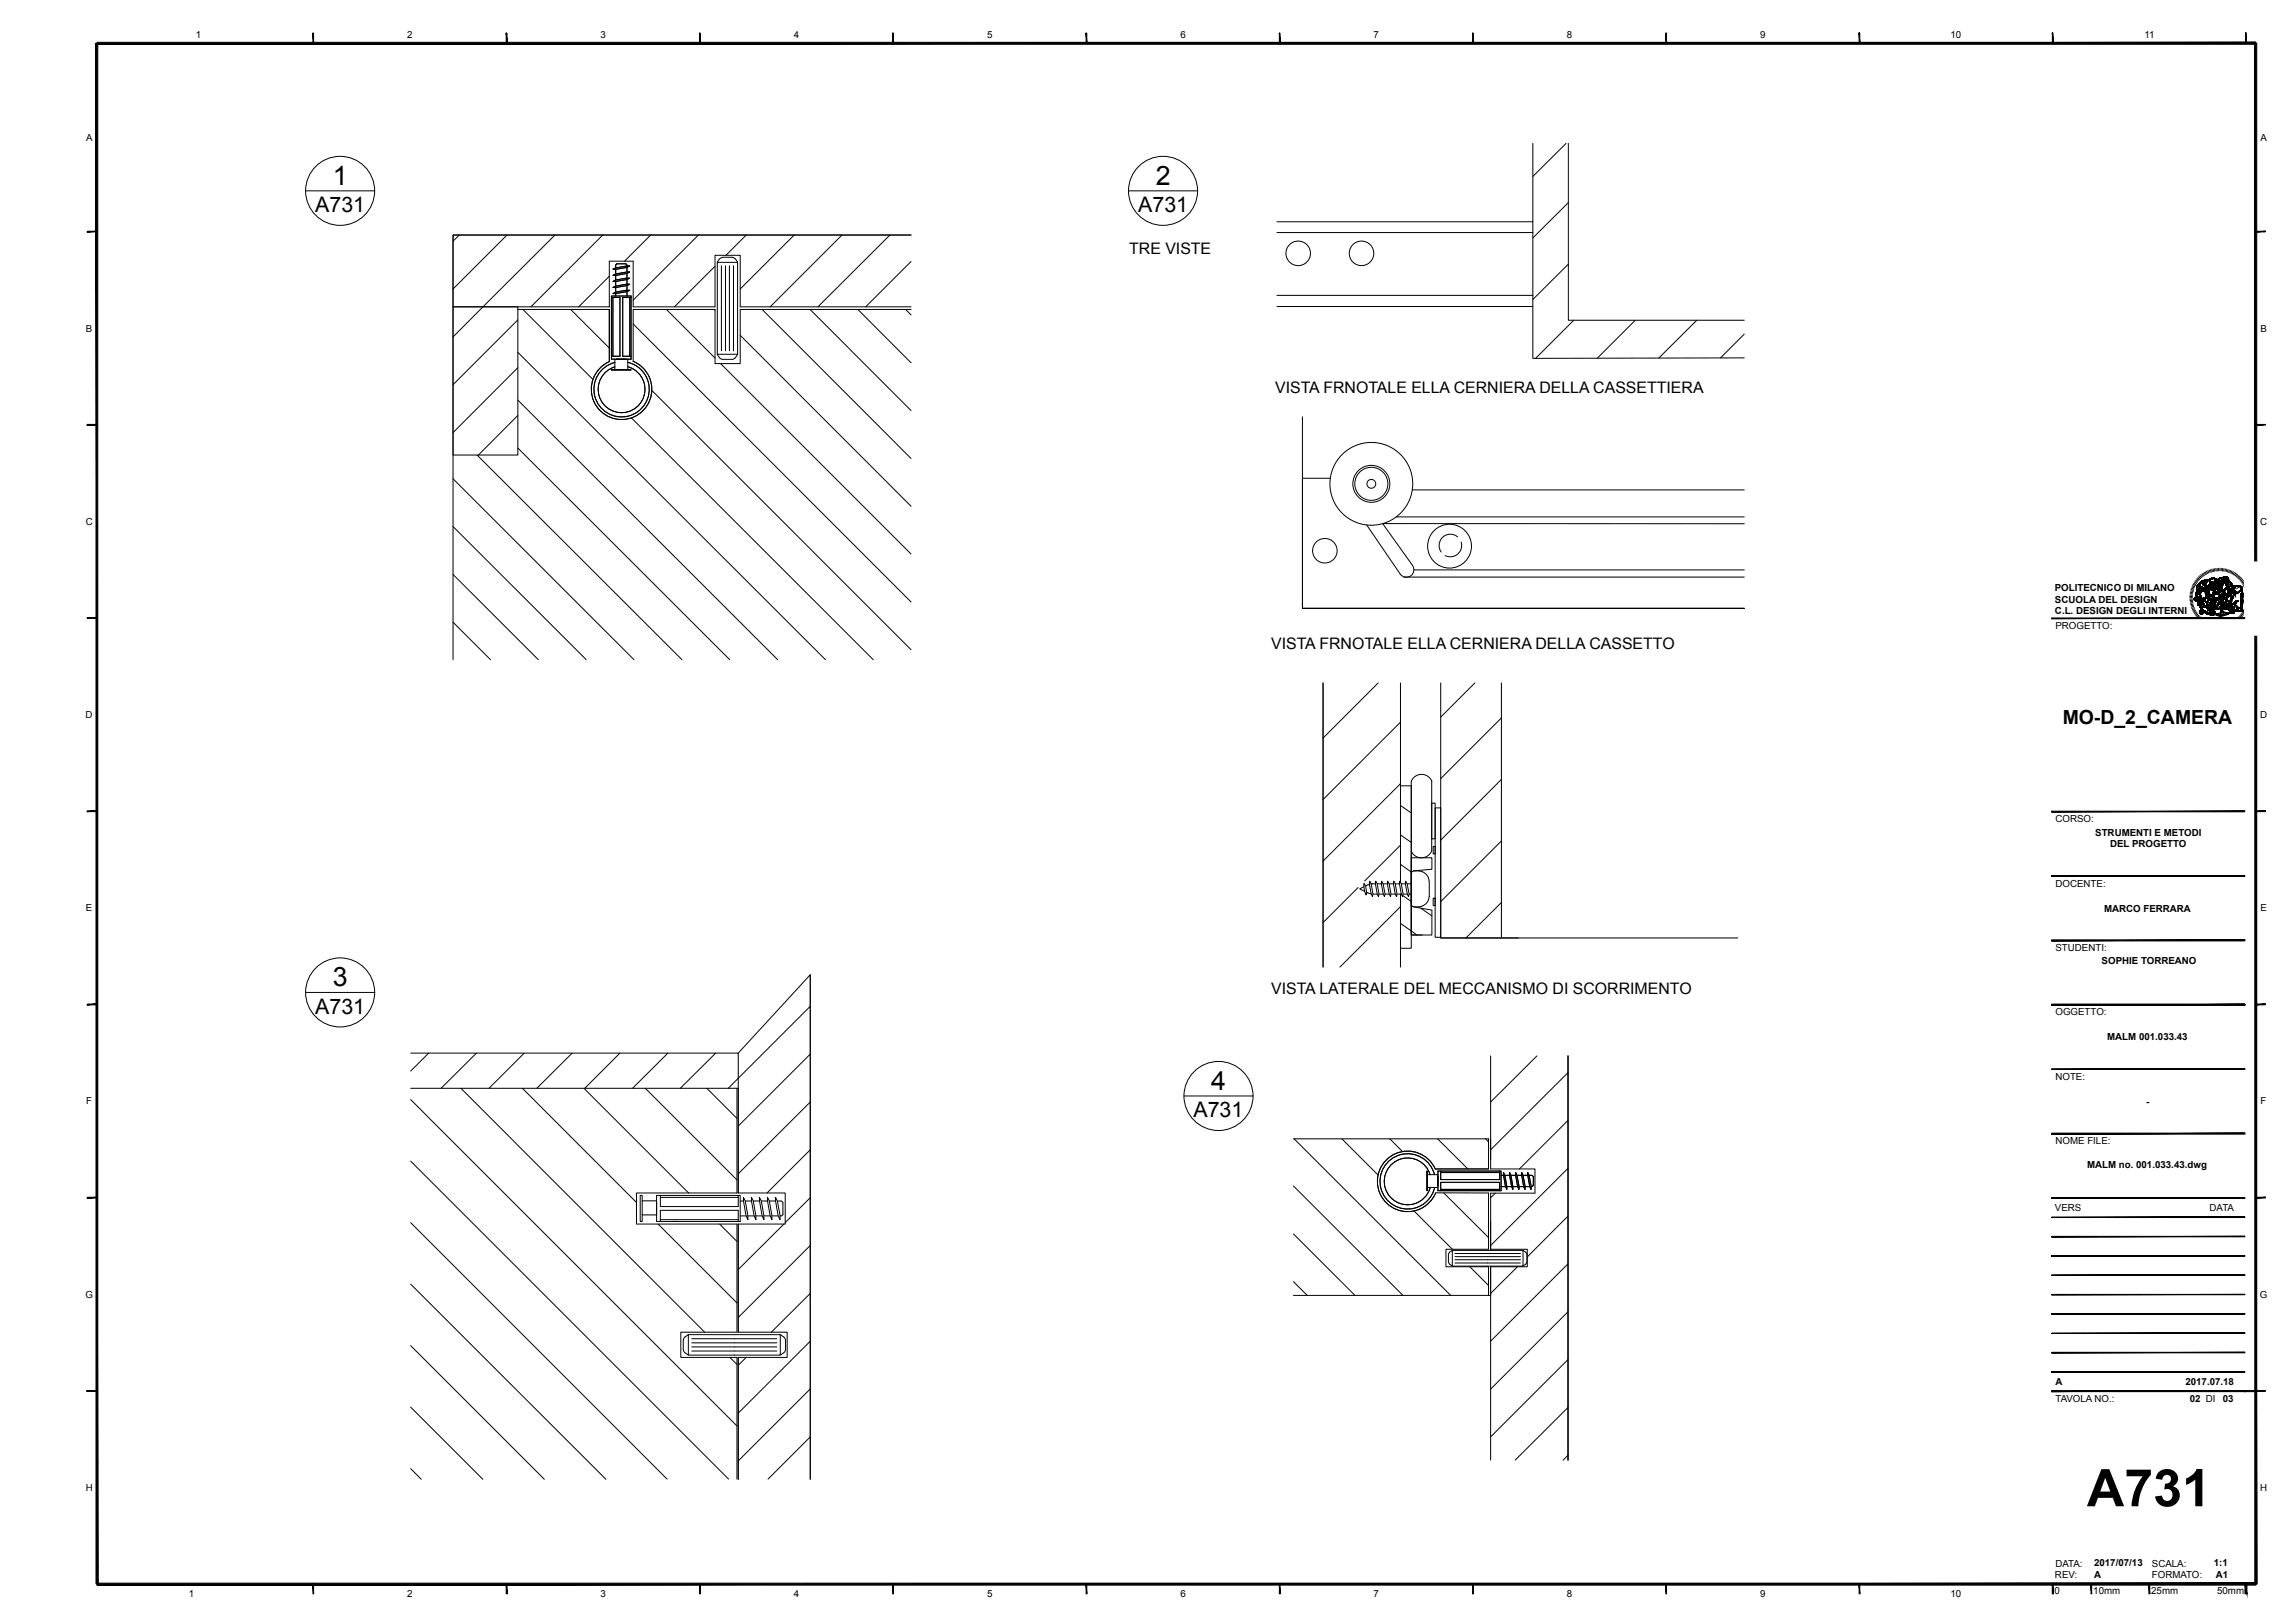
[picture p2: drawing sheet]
<svg xmlns="http://www.w3.org/2000/svg" width="594mm" height="420mm" viewBox="0 0 594 420" stroke-linecap="round" stroke-linejoin="round" font-family="sans-serif">
<defs><g id="words">
<text font-size="13.4" x="539.9" y="389.8">A731</text>
<g font-size="6.9">
<text x="86.1" y="47.8">1</text>
<text x="299" y="47.8">2</text>
<text x="86.1" y="255.3">3</text>
<text x="313.3" y="282.1">4</text>
</g>
<g font-size="5.5">
<text x="81.6" y="54.8">A731</text>
<text x="294.5" y="54.8">A731</text>
<text x="81.6" y="262.3">A731</text>
<text x="308.8" y="289.1">A731</text>
</g>
<text font-size="5" x="533.6" y="187.3">MO-D_2_CAMERA</text>
<g font-size="4.1">
<text x="292.1" y="65.9">TRE VISTE</text>
<text x="329.9" y="101.8">VISTA FRNOTALE ELLA CERNIERA DELLA CASSETTIERA</text>
<text x="328.9" y="168">VISTA FRNOTALE ELLA CERNIERA DELLA CASSETTO</text>
<text x="328.9" y="257.2">VISTA LATERALE DEL MECCANISMO DI SCORRIMENTO</text>
</g>
<g font-size="2.5">
<text x="50.7" y="9.8">1</text>
<text x="105.4" y="9.8">2</text>
<text x="155.3" y="9.8">3</text>
<text x="205.4" y="9.8">4</text>
<text x="255.4" y="9.8">5</text>
<text x="305.4" y="9.8">6</text>
<text x="355.4" y="9.8">7</text>
<text x="405.4" y="9.8">8</text>
<text x="455.4" y="9.8">9</text>
<text x="504.6" y="9.8">10</text>
<text x="554.8" y="9.8">11</text>
<text x="22.3" y="36.5">A</text>
<text x="584.8" y="36.5">A</text>
<text x="22.2" y="85.8">B</text>
<text x="584.8" y="85.8">B</text>
<text x="22.2" y="135.8">C</text>
<text x="584.7" y="135.8">C</text>
<text x="531.6" y="153">POLITECNICO DI MILANO</text>
<text x="531.6" y="156">SCUOLA DEL DESIGN</text>
<text x="531.6" y="159">C.L. DESIGN DEGLI INTERNI</text>
<text x="531.8" y="162.8">PROGETTO:</text>
<text x="22.1" y="185.8">D</text>
<text x="584.7" y="185.8">D</text>
<text x="531.8" y="212.8">CORSO:</text>
<text x="542.1" y="216.2">STRUMENTI E METODI</text>
<text x="545.9" y="219.2">DEL PROGETTO</text>
<text x="531.8" y="229.5">DOCENTE:</text>
<text x="22.2" y="235.8">E</text>
<text x="544.3" y="235.9">MARCO FERRARA</text>
<text x="584.8" y="235.8">E</text>
<text x="531.8" y="246.1">STUDENTI:</text>
<text x="543.7" y="249.5">SOPHIE TORREANO</text>
<text x="531.8" y="262.8">OGGETTO:</text>
<text x="545.2" y="269">MALM 001.033.43</text>
<text x="531.8" y="279.5">NOTE:</text>
<text x="22.3" y="285.8">F</text>
<text x="555.2" y="285.9">-</text>
<text x="584.8" y="285.8">F</text>
<text x="531.8" y="296.1">NOME FILE:</text>
<text x="539.9" y="302.3">MALM no. 001.033.43.dwg</text>
<text x="531.6" y="313.4">VERS</text>
<text x="571.7" y="313.4">DATA</text>
<text x="22.1" y="335.8">G</text>
<text x="584.6" y="335.8">G</text>
<text x="531.8" y="358.4">A</text>
<text x="565.4" y="358.4">2017.07.18</text>
<text x="531.8" y="362.9">TAVOLA NO.:</text>
<text x="566.5" y="362.9">02 DI</text>
<text x="575.1" y="362.9">03</text>
<text x="22.2" y="385.9">H</text>
<text x="584.7" y="385.9">H</text>
<text x="531.8" y="405.5">DATA:</text>
<text x="541.8" y="405.4">2017/07/13</text>
<text x="556.7" y="405.4">SCALA:</text>
<text x="572.7" y="405.4">1:1</text>
<text x="48.9" y="413.3">1</text>
<text x="105.4" y="413.3">2</text>
<text x="155.3" y="413.3">3</text>
<text x="205.4" y="413.3">4</text>
<text x="255.4" y="413.3">5</text>
<text x="305.4" y="413.3">6</text>
<text x="355.4" y="413.3">7</text>
<text x="405.4" y="413.3">8</text>
<text x="455.4" y="413.3">9</text>
<text x="504.6" y="413.3">10</text>
<text x="531.6" y="412.4">0</text>
<text x="531.6" y="408.4">REV:</text>
<text x="541.6" y="412.4">10mm</text>
<text x="541.8" y="408.4">A</text>
<text x="556.5" y="412.4">25mm</text>
<text x="556.7" y="408.4">FORMATO:</text>
<text x="573.2" y="408.4">A1</text>
<text x="573.6" y="412.4">50mm</text>
</g>
</g></defs>
<g fill="none" stroke="#000" stroke-width=".26">
<path d="M396.6 37.1v55.6l54.7-.1M405.2 37.1l-8.6 8.6M405.7 37.1v45.8h45.6M79.1 49.4h17.9M292 49.4h17.9M330.4 57.4h66.2M405.7 52.4l-9.1 9.2M117.2 79.4h16.8v38.4h-16.8zM118.8 60.8l-1.6 1.6M131.2 60.8l-14 14M143.6 60.8l-26.4 26.4M155.9 60.8l-18.5 18.6"/>
<path d="M157.6 71.5l-7.9 7.9M158.2 76.6h5.1v16.3h-5.1zM158.2 77h2.2v15.2h-2.2M158.6 76l.7-.4 2.9-.5h.7l-.7 .4zM158.6 74.4l.7-.4 2.9-.5 .7 .1-.7 .3zM158.6 72.8l.7-.3 2.9-.5h.7l-.7 .3zM158.6 71.3l.7-.4 3.6-.5-.7 .4zM158.6 69.7l.7-.4 3.6-.5-.7 .4-2.9 .5zM158.6 77v15.2M159.3 69.7v1.2M159.3 71.3v1.2M159.3 72.8v1.2"/>
<path d="M159.3 74.4v1.2M159.3 76v.6M162.2 68.6l-.4-.3h-2.1l-.3 .1-.1 .9M162.2 68.6v.2M162.2 69.2v1.2M162.2 70.8v1.2M162.2 72.3v1.2M162.2 73.9v1.2M162.2 75.5v1.1M162.9 77v15.2M163.3 77h-2.2v15.2h2.2M168.3 60.8l-6.7 6.8"/>
<path d="M180.7 60.8l-16.9 16.9M185 68.9l-10.5 10.5M185.6 67.9h5.2M186.2 67l-.6 1v23.6l.6 1M186.6 68.8v22M186.9 66.6l-.7 .4M186.9 66.6h2.6M187.7 68.8v22M188.7 68.8v22M189.5 66.6l.7 .4M189.8 68.8v22M190.2 67l.6 .8"/>
<path d="M190.8 67.8v24M193.1 60.8l-5.3 5.3M205.5 60.8l-14 14M217.8 60.8l-18.6 18.6M230.2 60.8l-18.6 18.6M235.7 79.4h-44.2v-13.3h-6.5v13.3h-21.2v-11.8h-6.2v11.8h-40.4v-18.6h118.5h-118.5v109.9M235.7 67.7l-11.7 11.7M330.4 79.3h66.2M330.4 60.2h66.2M330.4 76.4h66.2M405.7 68.4l-9.1 9.1M134 80.1h23.6v13.5a7.8 7.8 0 0 0-2.9 12 7.8 7.8 0 0 0 12.4-.2 7.8 7.8 0 0 0-3.3-11.9"/>
<path d="M134 91.2l79.6 79.5M134 82.8l-16.8 16.8M134 95.1l-16.8 16.9M135.3 80.1l18.1 18.1M147.6 80.1l10 10M159.1 92.9v2.7h3.3v-2.7M159.1 95.6h-.9v.2h5.1v-.2h-.9M162.4 93.8a7.2 7.2 0 0 1 4.3 10.9 7.2 7.2 0 0 1-11.7 .1 7.2 7.2 0 0 1 4.1-11M162.4 94.9a6.1 6.1 0 0 1 3.4 9.3 6.1 6.1 0 0 1-9.9 .1 6.1 6.1 0 0 1 3.2-9.4M163.8 83.8l71.9 72M172.4 80.1l12.6 12.6M184.8 80.1l.2 .2"/>
<path d="M185.6 91.7h5.2M186.2 92.6l.7 .4h2.6l.7-.4M186.4 94.1l49.3 49.3M190.8 91.8l-.6 .8M191.5 86.8l44.2 44.2M197.2 80.1l38.5 38.5M209.6 80.1l26.1 26.1M221.9 80.1l13.8 13.8M234.3 80.1l1.4 1.4M235.7 80.1h-44.2v14h-6.5v-14h-21.2v13.4M407.1 82.9l-9.8 9.8M423.1 82.9l-9.9 9.8"/>
<path d="M439 82.9l-9.8 9.8M451.3 86.5l-6.2 6.1M123.4 117.8l53 52.9M134 115.9l54.8 54.8M134 103.5l67.2 67.2M134 107.5l-10.2 10.3M163.4 108.2l62.5 62.5M168.7 101.1l67 67M337 107.8v49.6h114.3h-114.3v-33.6h7.2M117.2 136.3l34.5 34.4M117.2 123.9l46.8 46.8M361.2 133.8h90.1"/>
<path d="M365.4 126.8h85.9M377.1 138.9a2.92 2.92 0 0 0-3.8 .1 2.92 2.92 0 0 0-.5 3.9M451.3 135.5h-93.6l7.5 10.6a1.95 1.95 0 0 1-.1 2.8 1.95 1.95 0 0 1-2.9-.4l-8.6-12.6M117.2 148.7l22.1 22M363.2 149.3h88.1M365.7 147.5h85.6M378 140.3a2.92 2.92 0 0 1-.9 3.1 2.92 2.92 0 0 1-3.2 .4M566.5 154.3l.7 .1M566.5 154.7h.7M566.6 154h.7M566.6 153.6l.7 .1M566.7 153.3l.6 .1"/>
<path d="M566.7 152.9l.7 .2M566.8 152.6l.7 .2M567 152.2l.6 .3M567.1 151.9l.6 .2M567.2 151.6l.6 .2M567.2 155l-.7 .1M567.3 155.3l-.7 .1M567.3 155.6l-.7 .2M567.3 151.2l.7 .3M567.3 156l-.6 .1M567.4 156.3l-.7 .1M567.5 156.6l-.7 .2"/>
<path d="M567.5 150.9l.6 .4M567.5 155h.1M567.5 155.1h.1M567.5 156.9l-.6 .2M567.5 155.1l.1 .1M567.5 155v.1M567.6 155h.1M567.6 155.2h.1M567.6 155.2l.2 .1M567.6 154.9h.1M567.6 154.9v.1M567.7 154.9h.1"/>
<path d="M567.7 157.3l-.7 .2M567.7 154.8h.1M567.7 150.6l.6 .4M567.8 154.8h.1M567.8 154.8l-.2 .1M567.8 154.8h-.1M567.8 154.7h.1M567.8 157.5l-.6 .3M567.8 154.7v.1M567.9 155.4h.1M567.9 155.3h.1M567.9 155.4l.1 .1"/>
<path d="M567.9 155.3v.1M567.9 150.3l.6 .4M567.9 157.8l-.6 .3M568 154.5h.1M568 155.3h.1M568 155.2h.1M568 154.5l-.2 .2M568 155.5h.4M568 154.4h.1M568 155.5h.1M568 155.1h.1M568 154.4v.1"/>
<path d="M568 155.1v.2M568.1 154.3h.1M568.1 154.4h.1M568.1 155.5h.1M568.1 155.1h.1M568.1 154.3v.1M568.1 154.4h-.1M568.1 154.1h.1M568.1 154.2h.1M568.1 155h.1M568.1 158.1l-.6 .3M568.1 153.7h.1"/>
<path d="M568.1 153.8h.1M568.1 153.9h.1M568.1 154.9h.1M568.1 150.1l.5 .3M568.1 153.7v.6M568.1 154.9v.2M568.2 153.4h.1M568.2 153.5h.1M568.2 153.6h.1M568.2 154.8h.1M568.2 153.6l-.1 .1M568.2 154.8l-.1 .1"/>
<path d="M568.2 155.5h.1M568.2 153.1h.1M568.2 153.2h.1M568.2 153.3h.1M568.2 154.7h.1M568.2 153.1v.5M568.2 154.6v.2M568.3 152.1h.1M568.3 152h.1M568.3 151.9h.1M568.3 155.5h.1M568.3 155.4h.1"/>
<path d="M568.3 153h.1M568.3 153.1h.1M568.3 155.6h.1M568.3 158.4l-.6 .3M568.3 155.6h.2M568.3 151.9v.2M568.3 153v.1M568.3 155.4v.2M568.3 153.1h-.1M568.3 152.2h.1M568.3 155.3h.1M568.3 153.5h.1"/>
<path d="M568.3 153.4h.1M568.3 152.1l.1 .2M568.3 153.6l-.1 1M568.4 151.8h.1M568.4 155.5h.1M568.4 152.9h.1M568.4 153.4h.1M568.4 153.3h.1M568.4 153.2h.1M568.4 149.8l.5 .4M568.4 152.9l-.1 .1M568.4 151.8l-.1 .1"/>
<path d="M568.4 153.2l-.1 .4M568.4 155.3l-.1 .1M568.4 152.6h.1M568.4 152.5h.1M568.4 152.4h.1M568.4 152.3h.1M568.4 151.7h.1M568.4 155.2h.1M568.4 155.3h.1M568.4 155.6h.1M568.4 155.1h.1M568.4 152.8h.1"/>
<path d="M568.4 152.3v.3M568.4 155.2v.1M568.4 155.1v.2M568.4 151.7l-.1 .1M568.4 155.5v.1M568.4 153.1h.1M568.4 158.6l-.5 .4M568.4 152.8l.2 .1M568.4 153.1v.1M568.4 152.6v.2M568.4 152.7l.2 .1M568.5 152.8h.1"/>
<path d="M568.5 152.7h.1M568.5 151.7h.1M568.5 151.6h.1M568.5 155h.1M568.5 154.9h.1M568.5 155.6h.1M568.5 153h.1M568.5 151.6l-.1 .1M568.5 153l-.1 .1M568.5 152.3v.1M568.5 152.4h.1M568.5 154.8h.1"/>
<path d="M568.5 154.7h.1M568.5 154.6h.1M568.5 154.5h.1M568.5 153.9h.1M568.5 153.8h.1M568.5 153.7h.1M568.5 153.6h.1M568.5 152.9h.1M568.5 153.4h.1M568.5 153.5h.1M568.5 154.8l-.1 .4M568.5 155.6l.1 .1"/>
<path d="M568.5 152.9v.1M568.5 153.4v1.5M568.6 152.4h.1M568.6 151.5h.1M568.6 153.4h.1M568.6 152.9h.1M568.6 156.2h.1M568.6 156.3h.1M568.6 156.4h.1M568.6 149.5l.5 .5M568.6 152.8l.3 .1M568.6 152.4h.4"/>
<path d="M568.6 155.6l.1 .1M568.6 151.5l-.1 .1M568.6 153.4h-.1M568.6 152.8h.1M568.6 153.3h.1M568.6 153.2h.1M568.6 155.6h.1M568.6 156h.1M568.6 156.1h.1M568.6 156.5h.1M568.6 153.2l-.1 .3M568.6 151.4h.1"/>
<path d="M568.6 155.7h.1M568.6 155.9h.1M568.6 153.1h.1M568.6 158.9l-.5 .4M568.6 155.9v.6M568.6 151.4v.1M568.6 152.8l.1 .1M568.6 152.4l.1 .1M568.6 153.1v.1M568.6 153.2v.1M568.7 152.5h.1M568.7 151.4h.1"/>
<path d="M568.7 153.1h.1M568.7 155.7h.1M568.7 156.5h.1M568.7 156.6h.1M568.7 155.7l.9 .2M568.7 156.6h.2M568.7 152.8v.1M568.7 156.5v.1M568.7 153.1l-.1 .1M568.7 151.3h.1M568.7 153h.1M568.7 155.9h.1"/>
<path d="M568.7 155.9h-.1M568.7 151.3l-.1 .1M568.7 151.3v.1M568.7 153v.1M568.8 152.5h.1M568.8 152.9h.1M568.8 151.2h.1M568.8 153h.1M568.8 155.7h.1M568.8 155.8h.1M568.8 156.6h.1M568.8 155.8l-.1 .1"/>
<path d="M568.8 151.2l-.1 .1M568.8 152.4h.1M568.8 149.3l.5 .4M568.8 159.2l-.5 .4M568.8 152.9l-.1 .1M568.8 152.9h.4M568.8 152.4v.1M568.9 152.9h.1M568.9 151.2h.1M568.9 155.7h.1M568.9 151.2h-.1M568.9 152.9h-.1"/>
<path d="M568.9 156.6h.1M568.9 156.5h.1M568.9 156.5v.1M568.9 151.1h.1M568.9 151.1v.1M569 152.4h.1M569 151.5h.1M569 151.6h.1M569 155.7h.1M569 151.4h.1M569 151.4v.2M569 155.3h.1"/>
<path d="M569 155.4h.1M569 152.9h.1M569 151.1h.1M569 151.2h.1M569 151.3h.1M569 151.7h.1M569 156.5h.1M569 156.4h.1M569 159.4l-.4 .5M569 156.5h-.1M569 152.4h.3M569 151.6l.1 .1"/>
<path d="M569 151.1v.3M569 156.4v.1M569 155.3l.1 .3M569.1 155.2h.1M569.1 155.1h.1M569.1 153.7h.1M569.1 153.6h.1M569.1 153.5h.1M569.1 153.4h.1M569.1 155.6h.1M569.1 155.5h.1M569.1 155.4h.1"/>
<path d="M569.1 152.4h.1M569.1 151.7h.1M569.1 151.1h.1M569.1 151h.1M569.1 155.7h.1M569.1 156.4h.1M569.1 155.3h.1M569.1 149l.4 .5M569.1 155.2l-.1 .2M569.1 151.7l.1 .2M569.1 151.1h-.2M569.1 155.7h-.1"/>
<path d="M569.1 153.8v.1M569.1 151.1h-.1M569.1 155.1l-.1 .2M569.1 154.9h.1M569.1 154.2h.1M569.1 153.3h.1M569.1 153.2h.1M569.1 152.9h.1M569.1 151.8h.1M569.1 158.5h.1M569.1 158.4h.1M569.1 158.3h.1"/>
<path d="M569.1 150.9h.1M569.1 156.6h.1M569.1 156.5h.1M569.1 158.3l.1 .3M569.1 150.9v.2M569.1 153.2v1M569.1 156.4v.2M569.1 155.6l.1 .1M569.1 158.5l.1 .1M569.2 154.8h.1M569.2 154.7h.1M569.2 154.5h.1"/>
<path d="M569.2 154.4h.1M569.2 154.3h.1M569.2 154.2h.1M569.2 153.2h.1M569.2 155.7h.1M569.2 152.4h.1M569.2 151.8h.1M569.2 158.6h.1M569.2 158.2h.1M569.2 150.8h.1M569.2 156.7h.1M569.2 156.4h.1"/>
<path d="M569.2 153.1h.1M569.2 154.6h.1M569.2 154.9h.1M569.2 154.8l-.1 .9M569.2 156.4h-.1M569.2 158.2l-.1 .1M569.2 153.1v.1M569.2 154.2v.7M569.2 156.6v.1M569.2 154.5v.1M569.2 153.2h-.1M569.2 158.6v.1"/>
<path d="M569.2 152.9h.1M569.2 151.9h.1M569.2 158.1h.1M569.2 157h.1M569.2 156.3h.1M569.2 158.1v.1M569.2 156.7v.6M569.2 158.6v.2M569.2 157v.1M569.2 156.3v.1M569.2 153h.1M569.2 158.8h.1"/>
<path d="M569.2 158.7h.1M569.2 158h.1M569.2 156.8h.1M569.2 157.2h.1M569.2 157.1h.1M569.2 156.9h.1M569.2 158v.1M569.2 152.9h.8M569.2 156.8l.2 .1M569.2 157.9h.1M569.2 157.3h.1M569.2 150.7l-.1 .2"/>
<path d="M569.2 153v.1M569.2 157.9v.2M569.3 153h.1M569.3 152.4h.1M569.3 151.9h.1M569.3 152h.1M569.3 158.8h.1M569.3 157.9h.1M569.3 157.8h.1M569.3 150.7h.1M569.3 156.8h.1M569.3 157.3h.1"/>
<path d="M569.3 156.3h.1M569.3 159.7l-.5 .4M569.3 157.3l.1 .2M569.3 152h.2M569.3 151.9v.1M569.3 157.3v.1M569.3 158.8v.1M569.3 158.9h.2M569.3 155.8h.1M569.3 157.7h.1M569.3 157.6h.1M569.3 157.5h.1"/>
<path d="M569.3 158.9h.1M569.3 157.4h.1M569.3 152.4l.2 .1M569.3 150.7l-.1 .1M569.3 157.5v.4M569.3 157.4l.6 .5M569.4 152.9h.1M569.4 155.8h.1M569.4 152.4h.1M569.4 152h.1M569.4 157.5h.1M569.4 158.9h.1"/>
<path d="M569.4 150.7h.1M569.4 156.9h.1M569.4 157.4h.1M569.4 156.2h.1M569.4 148.7l.4 .6M569.4 157.5l.2 .1M569.4 152.4v.1M569.4 152.5h.1M569.4 158.5h.1M569.4 150.6h.1M569.4 156.2h.4M569.4 156.2l-.2 .1"/>
<path d="M569.4 157h.2M569.4 150.6v.1M569.4 156.9v.1M569.5 152.9h.1M569.5 155.8h.1M569.5 152.5h.1M569.5 158.4h.1M569.5 158.6h.1M569.5 158.9h.1M569.5 157h.1M569.5 158.5h-.1M569.5 155.8v.1"/>
<path d="M569.5 158.4v.2M569.5 155.9h.1M569.5 152h.1M569.5 150.6h.1M569.5 156.2h.1M569.5 159.9l-.4 .5M569.5 152.5l.4 .1M569.5 158.4l-.1 .1M569.5 152.5v.1M569.5 150.6l-.1 .1M569.5 152.6h.1M569.5 158.8h.1"/>
<path d="M569.5 152l.3 .1M569.5 158.6h.2M569.5 150.5v.1M569.5 150.5h.1M569.6 155.9h.1M569.6 158.4h.1M569.6 158.6h.1M569.6 158.7h.1M569.6 158.8h.1M569.6 150.4h.1M569.6 156h.1M569.6 157h.1"/>
<path d="M569.6 158.7l-.1 .2M569.6 155.8h.1M569.6 152.6h.1M569.6 152h.1M569.6 158.3h.1M569.6 156.2h.1M569.6 156.1h.1M569.6 155.8l.1 .4M569.6 157.7l.2 .1M569.6 158.6v.1M569.6 155.9v.1M569.7 152.9h.1"/>
<path d="M569.7 155.8h.1M569.7 152.6h.1M569.7 152h.1M569.7 158.3h.1M569.7 158.6h.1M569.7 150.4h.1M569.7 157h.1M569.7 156.2h.1M569.7 148.5l.3 .6M569.7 158.3l-.2 .1M569.7 158.6l-.1 .1M569.7 156.1v.1"/>
<path d="M569.7 150.4l-.2 .1M569.7 155.7h.1M569.7 150.3h.1M569.7 157.1h.1M569.7 157.1h1.1M569.7 150.3v.1M569.7 155.7v.1M569.7 157v.1M569.7 155.3h.1M569.7 155.2h.1M569.7 155.1h.1M569.7 151h.1"/>
<path d="M569.7 150.9h.1M569.7 155.6h.1M569.7 158.2h.1M569.7 155.6v.1M569.7 158.2l.4 .1M569.7 158.2v.1M569.7 150.9l.1 .2M569.7 155.3l.2 .1M569.8 155.4h.1M569.8 155.3h.1M569.8 155h.1M569.8 154.9h.1"/>
<path d="M569.8 151.1h.1M569.8 150.8h.1M569.8 152.9h.1M569.8 155.6h.1M569.8 152.6h.1M569.8 152.1h.1M569.8 150.3h.1M569.8 157.1h.1M569.8 156.2h.1M569.8 155v.3M569.8 151.1v.1M569.8 155.3v.1"/>
<path d="M569.8 151.1l.1 .1M569.8 151.2h.1M569.8 150.7h.1M569.8 157.8h.1M569.8 158.2h.1M569.8 150.7v.1M569.8 154.9v.1M569.8 150.7l-.1 .2M569.9 154.9h.1M569.9 155.4h.1M569.9 150.7h.1M569.9 150.6h.1"/>
<path d="M569.9 151.2h.1M569.9 152.9h.1M569.9 155.5h.1M569.9 152.6h.1M569.9 152.1h.1M569.9 157.9h.1M569.9 158.2h.1M569.9 150.3h.1M569.9 157.1h.1M569.9 156.2h.1M569.9 154.9h-.1M569.9 151.2l.1 .1"/>
<path d="M569.9 155.5l-.2 .1M569.9 150.6v.1M569.9 156.2v.1M569.9 154.8h.1M569.9 152.2h.1M569.9 156.3h.1M569.9 156.4h.1M569.9 148.3l.4 .6M569.9 157.9l.3 .2M569.9 151.3h.1M569.9 152.1v.1M569.9 155.4v.1"/>
<path d="M569.9 156.3l.1 .2M569.9 150.2v.1M570 155.5h.1M570 150.6h.1M570 151.3h.1M570 152.9h.1M570 158.2h.1M570 150.2h.1M570 156.4h.1M570 156.5h.1M570 150.5h.1M570 152.9h.5"/>
<path d="M570 154.8l-.1 .1M570 155.5h-.1M570 151.3v.1M570 150.5l-.1 .1M570 157.9v.1M570 152.2l.3 .1M570 157.1h.1M570 154.8h.1M570 155.4h.1M570 152.5h.1M570 156.6h.1M570 152.5l-.1 .1"/>
<path d="M570 152.9h-.1M570 155.4v.1M570 156.5v.1M570 150.4h.1M570 151.4h.1M570 158h.1M570 156.6l.2 .1M570 151.4l.1 .1M570.1 155.4h.1M570.1 151.5h.1M570.1 151.4h.1M570.1 158.2h.1"/>
<path d="M570.1 156.6h.1M570.1 150.4h.1M570.1 151.5h.3M570.1 150.2l-.3 .1M570.1 150.4l-.1 .1M570.1 156.6v.1M570.1 154.8h.1M570.1 155.3h.1M570.1 152.9h.1M570.1 152.4h.1M570.1 158.1h.1M570.1 158.3h.1"/>
<path d="M570.1 155.2h.1M570.1 156.7h.1M570.1 155.3h.2M570.1 152.4l-.1 .1M570.1 155.4h-.1M570.1 155.2v.1M570.1 155.3v.1M570.2 154.8h.1M570.2 150.4h.1M570.2 152.9h.1M570.2 152.4h.1M570.2 158.1h.1"/>
<path d="M570.2 158.3h.1M570.2 156.7h.1M570.2 158.3l.1 .1M570.2 152.3v.1M570.2 155.3h.1M570.2 158.3v.1M570.2 150.4h-.1M570.2 151.5h.1M570.2 152.3h.1M570.2 158.4h.1M570.3 154.8h.1M570.3 155.4h.1"/>
<path d="M570.3 155.3h.1M570.3 150.3h.1M570.3 151.5h.1M570.3 152.9h.1M570.3 152.3h.1M570.3 158.1h.1M570.3 158.4h.1M570.3 156.7h.1M570.3 148.2l.3 .5M570.3 155.3v.1M570.3 150.3l-.1 .1M570.3 150.1h.1"/>
<path d="M570.3 157.1h.1M570.3 150.1l-.2 .1M570.3 152.3h-.1M570.3 158.2h.2M570.3 150.1h.9M570.3 155.4v.1M570.3 158.1v.1M570.3 158.4l.1 .1M570.3 155.5h.1M570.3 152.4h.1M570.3 152.2h.1M570.3 158.2h.1"/>
<path d="M570.3 154.7h.1M570.3 154.8h-.3M570.3 155.5l.4 .3M570.3 154.7h.2M570.3 152.2v.2M570.3 154.7v.1M570.4 154.7h.1M570.4 155.5h.1M570.4 150.3h.1M570.4 152.7h.1M570.4 152.6h.1M570.4 152.5h.1"/>
<path d="M570.4 152.1h.1M570.4 152h.1M570.4 151.9h.1M570.4 151.8h.1M570.4 151.7h.1M570.4 151.6h.1M570.4 151.5h.1M570.4 152.9h.1M570.4 158.2h.1M570.4 150.1h.1M570.4 158.5h.1M570.4 152.4v.3"/>
<path d="M570.4 150.3h-.1M570.4 152.1l-.1 .1M570.4 152.8h.1M570.4 157.1h.1M570.4 151.4h.1M570.4 151.2h.1M570.4 155.6h.1M570.4 151.4l-.1 .8M570.4 152.7l.1 .3M570.5 154.7h.1M570.5 153h.1M570.5 151.2h.1"/>
<path d="M570.5 151.1h.1M570.5 158.2l.1 .1M570.5 158.5l.1 .1M570.5 151.1l-.1 .3M570.5 150.2h.1M570.5 153.1h.1M570.5 158.3h.1M570.5 150.1h.1M570.5 157.1h.1M570.5 151h.1M570.5 153l.1 .7M570.5 150.2v.1"/>
<path d="M570.6 154.7h.1M570.6 153.2h.1M570.6 158.6h.1M570.6 150.9h.1M570.6 153.3h.1M570.6 153.4h.1M570.6 153.5h.1M570.6 153.6h.1M570.6 148l.2 .6M570.6 153.2v.1M570.6 150.9l-.1 .2M570.6 150.2h.1"/>
<path d="M570.6 158.3h.1M570.6 150.1h.1M570.6 157.1h.1M570.6 153.7h.1M570.6 153.8h.1M570.6 153.9h.1M570.6 153.9l.1 .3M570.6 158.3l.3 .1M570.6 153.7v.2M570.6 154h.1M570.6 155.7l.1 .1M570.6 158.7h.2"/>
<path d="M570.6 150.7h.1M570.6 153.3l.1 .1M570.6 158.6v.1M570.6 154.1h.1M570.7 155.8h.1M570.7 150.2h.1M570.7 153.4h.1M570.7 158.7h.1M570.7 150.1h.1M570.7 150.7h.1M570.7 150.6h.1M570.7 154.2h.1"/>
<path d="M570.7 150.6l-.1 .2M570.7 150.2l-.4 .1M570.7 150.2h.2M570.7 157.1h.1M570.7 154.3h.1M570.7 154.4h.1M570.7 155.8l.1 .1M570.7 153.4l.1 .1M570.7 158.4h.1M570.7 154.2v.2M570.8 150.2h.1M570.8 158.7h.1"/>
<path d="M570.8 150.1h.1M570.8 157.1h.1M570.8 150.6h.1M570.8 150.5h.1M570.8 154.4h.1M570.8 154.5h.1M570.8 157h.1M570.8 150.6h-.1M570.8 153.5v.1M570.8 154.4v.2M570.8 157v.1M570.8 155.9h.1"/>
<path d="M570.8 153.6h.1M570.8 158.8h.1M570.8 154.6h.1M570.8 158.8l.1 .1M570.8 150.5v.1M570.8 158.7v.1M570.8 153.7h.1M570.8 147.8l.3 .6M570.8 153.6v.1M570.8 158.8l.2 .1M570.9 155.9h.1M570.9 156.5h.1"/>
<path d="M570.9 156.4h.1M570.9 156.3h.1M570.9 156.2h.1M570.9 157.1h.1M570.9 157h.1M570.9 156.9h.1M570.9 150.2h.1M570.9 153.7h.1M570.9 150.1h.1M570.9 156.1h.1M570.9 158.4l.2 .1M570.9 153.7v.1"/>
<path d="M570.9 158.8l.1 .1M570.9 157.1v.1M570.9 156h.1M570.9 157.3h.1M570.9 157.2h.1M570.9 154.5h.1M570.9 154.4h.1M570.9 154.3h.1M570.9 154.2h.1M570.9 153.8h.1M570.9 158.4h.1M570.9 158.8h.1"/>
<path d="M570.9 150.1v.1M570.9 154.2v.3M570.9 156v.1M570.9 153.8l.1 .1M571 154.5h.1M571 155.8h.1M571 157.4h.1M571 150.1h.1M571 154.2h.1M571 154h.1M571 153.9h.1M571 157.4l.2 .2"/>
<path d="M571 154.5l-.4 .2M571 153.9v.1M571 157.3v.1M571 158.4v.1M571 155.7h.1M571 152.1h.1M571 152.2h.1M571 154.1h.1M571 158.5h.1M571 158.9h.1M571 154.1l-.1 .1M571 157.5h.1"/>
<path d="M571 154.5l.1 .1M571 154v.1M571 154.1v.1M571.1 154.6h.1M571.1 155.6h.1M571.1 157.5h.1M571.1 152.3h.1M571.1 158.9h.1M571.1 154.6h.3M571.1 155.6l-.2 1.7M571.1 155.6l-.1 .1M571.1 152v.3"/>
<path d="M571.1 158.5h.1M571.1 155.5h.1M571.1 152h.1M571.1 150.1h.1M571.1 152.4h.1M571.1 152.4l.1 .2M571.1 152l-.1 .1M571.1 152.3v.1M571.1 155.5v.1M571.1 157.5v.1M571.1 154.7h.1M571.1 151.9h.1"/>
<path d="M571.1 157.6h.1M571.1 152.5h.1M571.1 158.9l.4 .1M571.2 155.4h.1M571.2 157.6h.1M571.2 151.8h.1M571.2 152.5h.1M571.2 152.6h.1M571.2 158.9h.1M571.2 147.6l.2 .7M571.2 158.5l.2 .1M571.2 155.4l-.1 .1"/>
<path d="M571.2 154.7h.1M571.2 155.3h.1M571.2 158h.1M571.2 157.9h.1M571.2 151.7h.1M571.2 151.6h.1M571.2 150.1h.1M571.2 152.7h.1M571.2 152.8h.1M571.2 158.6h.1M571.2 157.7h.1M571.2 152.9h.1"/>
<path d="M571.2 155.3l-.1 .1M571.2 151.7l-.1 .3M571.2 150.1l.2 .1M571.2 151.6v.1M571.2 152.6v.3M571.2 157.6v.1M571.2 157.9v.1M571.2 157.6l.1 .1M571.2 158.9l.1 .1M571.2 152.9l.1 .1M571.3 154.7h.1M571.3 157.9h.1"/>
<path d="M571.3 157.8h.1M571.3 157.7h.1M571.3 151.6h.1M571.3 151.5h.1M571.3 150.2h.1M571.3 152.9h.1M571.3 153h.1M571.3 153.1h.1M571.3 153.2h.1M571.3 153.3h.1M571.3 158.6h.1M571.3 152.9l.1 .6"/>
<path d="M571.3 157.7v.3M571.3 152.2h.1M571.3 152.1h.1M571.3 155.3h.1M571.3 153.4h.1M571.3 159h.1M571.3 155.3h-.1M571.3 152h.1M571.3 151.5v.1M571.3 152v.2M571.3 152l-.2 .1M571.3 153.4l.1 .1"/>
<path d="M571.4 152.2h.1M571.4 152h.1M571.4 152.3h.1M571.4 154.6h.1M571.4 155.2h.1M571.4 155.3h.1M571.4 157h.1M571.4 157.9h.1M571.4 151.5h.1M571.4 150.2h.1M571.4 153.5h.1M571.4 158.6h.1"/>
<path d="M571.4 159h.1M571.4 155.3h-.1M571.4 150.2l.1 .1M571.4 152.2v.1M571.4 153.5v.1M571.4 155.2v.1M571.4 151.5h-.1M571.4 153.6h.1M571.4 154.5h.1M571.4 154.4h.1M571.4 156.8h.1M571.4 156.9h.1"/>
<path d="M571.4 157.1h.1M571.4 153.7h.1M571.4 157.9l-.2 .1M571.4 157.1h.2M571.4 156.9v.1M571.4 151.4h.1M571.4 151.4v.1M571.4 152.3v.1M571.4 153.6v.2M571.4 157v.1M571.4 152.3l.1 .2M571.4 150.1h.1"/>
<path d="M571.4 152.4h.1M571.4 154.3h.1M571.4 154.2h.1M571.4 156.7h.1M571.4 153.8h.1M571.4 150.1v.1M571.4 154.2v.4M571.4 155.1v.1M571.4 156.7v.2M571.5 150.1h.1M571.5 150.3h.1M571.5 152.4h.1"/>
<path d="M571.5 154.2h.1M571.5 155.2h.1M571.5 156.6h.1M571.5 156.7h.1M571.5 157.1h.1M571.5 157.8h.1M571.5 151.4h.1M571.5 153.8h.1M571.5 153.9h.1M571.5 158.6h.1M571.5 159h.1M571.5 157.9h.1"/>
<path d="M571.5 155.1h.1M571.5 155.1l-.1 .1M571.5 152.4l.1 .1M571.5 156.7h-.1M571.5 153.8v.1M571.5 156.6v.1M571.5 157.8v.1M571.5 157.8l.2 .3M571.5 151.9h.1M571.5 158.7h.1M571.5 147.5l.3 .7M571.5 153.9l.4 .2"/>
<path d="M571.5 158.7h.5M571.5 150h.1M571.5 150v.1M571.5 158.6v.1M571.5 151.9l-.2 .1M571.5 159l.4 .1M571.6 150h.1M571.6 150.3h.1M571.6 151.9h.1M571.6 152.5h.1M571.6 155.2h.1M571.6 151.3h.1"/>
<path d="M571.6 159h.1M571.6 155.1h.1M571.6 155.2l.1 .1M571.6 155.1h-.1M571.6 151.3l-.1 .1M571.6 150.3l.1 .1M571.6 149.9h.1M571.6 154.2h.1M571.6 156.4h.1M571.6 157.1h.1M571.6 153.9h.1M571.6 157.6h.1"/>
<path d="M571.6 157.2h.1M571.6 157.1v.1M571.6 156.4l-.1 .2M571.6 157.6l.3 .4M571.6 157.6l.1 .3M571.7 150.4h.1M571.7 152.6h.1M571.7 151.2h.1M571.7 156.3h.1M571.7 155.3h.1M571.7 157.2h.1M571.7 158.1h.1"/>
<path d="M571.7 158.7h.1M571.7 156.3l-.1 .1M571.7 152.6h.5M571.7 151.2l-.1 .1M571.7 152.5v.1M571.7 156.3v.1M571.7 157.7v.2M571.7 149.9h.1M571.7 151.8h.1M571.7 151.1h.1M571.7 154.2h.1M571.7 156.2h.1"/>
<path d="M571.7 154h.1M571.7 159h.1M571.7 155.1h.1M571.7 157.2l.1 .1M571.7 150.4l.1 .1M571.7 151.1v.1M571.7 151.8v.1M571.7 158.7l.1 .1M571.7 159v.1M571.7 151h.1M571.7 156.1h.1M571.7 157.9h.1"/>
<path d="M571.7 158h.1M571.7 155h.1M571.7 156.2v.1M571.7 150.6h.2M571.7 150.5v.6M571.7 156.3l.1 .1M571.7 157.9l.1 .2M571.7 157.5l.2 .1M571.8 150.5h.1M571.8 152.6h.1M571.8 151h.1M571.8 150.9h.1"/>
<path d="M571.8 150.7h.1M571.8 150.6h.1M571.8 156.4h.1M571.8 156.3h.1M571.8 156h.1M571.8 155.9h.1M571.8 155.3h.1M571.8 157.3h.1M571.8 157.5h.1M571.8 157.6h.1M571.8 159.1h.1M571.8 158.8h.1"/>
<path d="M571.8 156.4h.5M571.8 151.8l-.3 .1M571.8 158.1h-.1M571.8 150.6l.2 .1M571.8 155.9l-.1 .3M571.8 157.5v.1M571.8 150.5v.1M571.8 151h-.1M571.8 150.7v.1M571.8 149.8h.1M571.8 150.8h.1M571.8 154.2h.1"/>
<path d="M571.8 154h.1M571.8 158.7h.1M571.8 155h.1M571.8 155.3l.1 .1M571.8 157.3l.1 .1M571.8 158.8l.1 .1M571.9 149.8h.1M571.9 150.6h.1M571.9 154.2h.1M571.9 155.9h.1M571.9 157.3h.1M571.9 157.6h.1"/>
<path d="M571.9 157.7h.1M571.9 154h.1M571.9 158.7h.1M571.9 158.8h.1M571.9 155h.1M571.9 147.4l.2 .7M571.9 157.3l.1 .1M571.9 150.6v.1M571.9 157.6v.2M571.9 151.7h.1M571.9 152.6h.1M571.9 156.4h.1"/>
<path d="M571.9 155.4h.1M571.9 157.8h.1M571.9 158h.1M571.9 159.1h.1M571.9 150.7h.1M571.9 151.7l-.1 .1M571.9 151.7h.3M571.9 157.4l.1 .1M571.9 157.6l.2 .1M571.9 159.1h.2M571.9 155.5h.1M571.9 157.4h.1"/>
<path d="M571.9 157.9h.1M571.9 154.1h.1M571.9 158.9h.1M571.9 154.2h-.4M571.9 149.8l-.3 .2M571.9 155.4v.1M571.9 157.8v.2M572 149.8h.1M572 152.3h.1M572 152.2h.1M572 152.1h.1M572 152.5h.1"/>
<path d="M572 152.4h.1M572 151.7h.1M572 154.1h.1M572 155.9h.1M572 157.4h.1M572 157.5h.1M572 157.9h.1M572 158.7h.1M572 158.9h.1M572 150.7h.1M572 155h.1M572 157.4l.1 .1"/>
<path d="M572 157.9l-.1 .1M572 149.7v.1M572 155.5v.1M572 154.1l-.1 .1M572 155.9h-.1M572 152.6h.1M572 156.4h.1M572 155.8h.1M572 155.6h.1M572 155.5h.1M572 158.6h.1M572 159.1h.1"/>
<path d="M572 158.6h.2M572 154.1l.1 .1M572 152v.6M572 155.8v.1M572 158.6v.1M572.1 149.7h.1M572.1 150.7h.1M572.1 152h.1M572.1 152.6h.1M572.1 152.5h.1M572.1 151.7h.1M572.1 154.2h.1"/>
<path d="M572.1 156.4h.1M572.1 155.8h.1M572.1 155.7h.1M572.1 155.6h.1M572.1 157.5h.1M572.1 157.6h.1M572.1 158.6h.1M572.1 159.1h.1M572.1 156.5h.1M572.1 155h.1M572.1 154.2h.2M572.1 152l-.1 .1"/>
<path d="M572.1 150.7h.3M572.1 149.7l-.2 .1M572.1 149.7h.7M572.1 152.5v.1M572.1 155.6v.2M572.1 156.4v.1M572.1 157.5v.1M572.1 159.1l.3 .1M572.1 152h-.1M572.1 159.1v.1M572.1 156.6h.1M572.1 151.5h.1"/>
<path d="M572.1 156.5l.1 .2M572.1 157.6l.1 .1M572.1 151.5l-.2 .1M572.2 150.7h.1M572.2 152.6h.1M572.2 156.4h.1M572.2 157.7h.1M572.2 151.4h.1M572.2 151.5h.1M572.2 151.6h.1M572.2 151.7h.1M572.2 159.2h.1"/>
<path d="M572.2 156.6h.1M572.2 156.7h.1M572.2 155h.1M572.2 155l-.6 .1M572.2 151.4v.4M572.2 151.7v.1M572.2 149.7h.1M572.2 152h.1M572.2 151.9h.1M572.2 151.8h.1M572.2 154.2h.1M572.2 158.6h.1"/>
<path d="M572.2 156.8h.1M572.2 147.3l.2 .7M572.2 152h-.1M572.2 151.3h.1M572.2 151.3v.2M572.2 151.9v.1M572.2 156.7v.2M572.2 151.9l.3 .1M572.2 151.1h.1M572.2 151.2h.1M572.2 156.9h.1M572.2 157h.1"/>
<path d="M572.2 151.8l.1 .1M572.2 151.9l.1 .1M572.2 151.1v.2M572.2 156.8l.1 .3M572.2 151.1l.3 .1M572.2 151.1l-.5 .1M572.3 150.7h.1M572.3 152.6h.1M572.3 156.4h.1M572.3 159.2h.1M572.3 157h.1M572.3 157.1h.1"/>
<path d="M572.3 156.3h.1M572.3 158.6h-.1M572.3 152.1h.2M572.3 150.7h.2M572.3 150.7h-.1M572.3 156.3v.1M572.3 154.2h.1M572.3 157.1v.1M572.3 149.7h.1M572.3 151.9h.1M572.3 152h.1M572.3 158.5h.1"/>
<path d="M572.3 157.2h.1M572.3 152.1h.1M572.3 154.7h.1M572.3 152.6l.2 .1M572.3 158.5l-.1 .1M572.3 151.9v.1M572.3 157.2l.1 .1M572.4 149.7h.1M572.4 150.7h.1M572.4 154.2h.1M572.4 156.3h.1M572.4 158.5h.1"/>
<path d="M572.4 157.4h.1M572.4 153.8h.1M572.4 153.9h.1M572.4 154h.1M572.4 154.1h.1M572.4 154.7h.1M572.4 154.2l.2 .1M572.4 157.3v.2M572.4 153.7h.1M572.4 157.4v.1M572.4 150.7h-.1M572.4 152.7h.1"/>
<path d="M572.4 158.4h.1M572.4 159.1h.1M572.4 159.2h.1M572.4 157.5h.1M572.4 152.1h.1M572.4 153.6h.1M572.4 157h.1M572.4 157.1h.1M572.4 153.6v.7h.2M572.4 157v.1M572.4 159.1v.1M572.4 157.5l.1 .2"/>
<path d="M572.4 157.1h-.1M572.4 158.4l-.1 .1M572.4 157.5l.1 .1M572.5 149.7h.1M572.5 150.7h.1M572.5 152.7h.1M572.5 151.2h.1M572.5 154.3h.1M572.5 156.2h.1M572.5 158.3h.1M572.5 159.1h.1M572.5 157.6h.1"/>
<path d="M572.5 157.7h.1M572.5 152h.1M572.5 152.1h.1M572.5 153.4h.1M572.5 153.5h.1M572.5 157h.1M572.5 154.7h.1M572.5 158.4l-.1 .1M572.5 156.2l-.1 .1M572.5 152h.3M572.5 153.4v.1M572.5 153.5l-.1 .1"/>
<path d="M572.5 158.2h.1M572.5 154.8h.1M572.5 154.8h.2M572.5 152.6v.1M572.5 154.7v.1M572.5 157.7v.2M572.5 152.6h.1M572.5 158.1h.1M572.5 150.6v.1M572.5 158.2v.2M572.5 155.1l.1 .1M572.5 157.8h.1"/>
<path d="M572.5 156.9h.1M572.5 154.1h.1M572.5 154.2h.1M572.5 150.6h.1M572.5 154.4h.1M572.5 157.9h.1M572.5 158h.1M572.5 153.3h.1M572.5 155.2h.1M572.5 147.2l.2 .7M572.5 156.9l.7 .6M572.5 153.3v.1"/>
<path d="M572.5 154.1v.3M572.5 158v.2M572.5 159v.1M572.5 157.9l.1 .1M572.5 154.3l.2 .2M572.5 158.1v.1M572.5 151.2l.1 .1M572.6 156.8h.1M572.6 156.7h.1M572.6 154h.1M572.6 154.3h.1M572.6 154.4h.1"/>
<path d="M572.6 149.7h.1M572.6 150.6h.1M572.6 152h.1M572.6 152.6h.1M572.6 151.3h.1M572.6 156.1h.1M572.6 158.1h.1M572.6 159h.1M572.6 157.9h.1M572.6 158h.1M572.6 157h.1M572.6 153.2h.1"/>
<path d="M572.6 155.3h.1M572.6 155.2h.1M572.6 154.8h.1M572.6 156.8l-.1 .2M572.6 153.2l-.1 .1M572.6 154.3v.1M572.6 155.2v.1M572.6 156.7v.1M572.6 159l-.1 .1M572.6 154.5h.1M572.6 158.2h.1M572.6 154.4l.2 .2"/>
<path d="M572.6 153.1l-.2 .7M572.6 154l-.1 .1M572.6 156.1l-.1 .1M572.6 156.9v.1M572.6 155.3l.1 .1M572.6 157l.1 .1M572.6 158.1l.1 .1M572.6 150.6h-.1M572.7 156.6h.1M572.7 156.5h.1M572.7 154h.1M572.7 154.6h.1"/>
<path d="M572.7 150.6h.1M572.7 152.4h.1M572.7 152.5h.1M572.7 151.3h.1M572.7 156.1h.1M572.7 158.9h.1M572.7 157.1h.1M572.7 153.1h.1M572.7 156h.1M572.7 155.9h.1M572.7 155.4h.1M572.7 156.8h.1"/>
<path d="M572.7 154.8h.1M572.7 153.1l-.1 .1M572.7 152.4l-.1 .2M572.7 154h-.1M572.7 155.9l-.1 .2M572.7 156.5l-.1 .2M572.7 156l-.1 .1M572.7 152.6h-.1M572.7 158.2v.1M572.7 155.4v.1M572.7 158.9l-.1 .1M572.7 156.8h-.1"/>
<path d="M572.7 149.7h.1M572.7 150.5h.1M572.7 152h.1M572.7 152.3h.1M572.7 151.2h.1M572.7 154.5h.1M572.7 158.3h.1M572.7 155.8h.1M572.7 155.6h.1M572.7 155.5h.1M572.7 156.7h.1M572.7 156.7l-.1 .2"/>
<path d="M572.7 151.2v.1M572.7 152.3v.1M572.7 154.5v.1M572.7 155.5v.1M572.7 155.7v.2M572.7 155.7h.1M572.7 150.5v.1M572.7 154.8l.1 .1M572.7 155.6l.1 .1M572.8 156.4h.1M572.8 153.9h.1M572.8 154.6h.1"/>
<path d="M572.8 149.7h.1M572.8 152h.1M572.8 152.3h.1M572.8 151.2h.1M572.8 158.3h.1M572.8 158.4h.1M572.8 158.5h.1M572.8 158.6h.1M572.8 158.7h.1M572.8 158.8h.1M572.8 157.1h.1M572.8 153h.1"/>
<path d="M572.8 155.7h.1M572.8 156.6h.1M572.8 154.9h.1M572.8 153.9l-.1 .1M572.8 156.4l-.1 .1M572.8 149.7v.1M572.8 154.6v.2M572.8 156l-.2 .1M572.8 156.4v.3M572.8 157.1l.1 .2M572.8 158.3v.6M572.8 149.7l.2 .1"/>
<path d="M572.8 151v.1M572.8 154.7h.1M572.8 154.8h.1M572.8 152.9h.1M572.8 150.5h.1M572.8 151.1h.1M572.8 156h.1M572.8 157.2h.1M572.8 153.8h.1M572.8 156.5h.1M572.8 153h.2M572.8 152.8h.1"/>
<path d="M572.8 153l-.1 .1M572.8 151.1v.1M572.8 153.8v.1M572.8 154.7l.1 .1M572.8 156.6l-.1 .1M572.8 149.8h.1M572.8 152.1l-.1 .2M572.8 152.9l-.2 .2M572.8 152.9l.3 .2M572.8 157.2l.1 .1M572.8 154.9l.3 .2M572.8 150.6l.2 .1"/>
<path d="M572.9 156.3h.1M572.9 153.8h.1M572.9 154.8h.1M572.9 152.9h.1M572.9 152.7h.1M572.9 150.4h.1M572.9 152.1h.1M572.9 151.1h.1M572.9 155.9h.1M572.9 156h.1M572.9 157.1h.1M572.9 157h.1"/>
<path d="M572.9 156.9h.1M572.9 156.7h.1M572.9 156.6h.1M572.9 156.5h.1M572.9 156.4h.1M572.9 155h.1M572.9 147.2l.1 .6M572.9 154.8l.1 .3M572.9 156h-.1M572.9 156.4h-.1M572.9 150.4v.1M572.9 152.7l-.1 .3"/>
<path d="M572.9 155.9l-.1 .1M572.9 156.3v.8M572.9 150.5h-.2M572.9 150.4l-.1 .1M572.9 157.3h.1M572.9 156.2h.1M572.9 153h.1M572.9 152.6h.1M572.9 149.8h.1M572.9 150.3h.1M572.9 152h.1M572.9 154.9h.1"/>
<path d="M572.9 157.2h.1M572.9 153.8h-.1M572.9 157.3l.1 .1M572.9 150.3v.1M572.9 152.6v.1M572.9 154.8v.1M572.9 156.1v.1M572.9 157.1v.2M572.9 156.2v.1M572.9 150.3l.2 .1M572.9 150.7h.1M573 153.7h.1"/>
<path d="M573 153h.1M573 152.6h.1M573 149.8h.1M573 150.3h.1M573 151h.1M573 154.9h.1M573 155.9h.1M573 156h.1M573 156.1h.1M573 155h.1M573 153.7h.8M573 152.7h-.2"/>
<path d="M573 153l.1 .1M573 156.1l-.1 .1M573 150.3v.1M573 151v.1M573 154.9v.2M573 157.3v.1M573 155l.1 .2M573 157.4h.1M573 155.8h.1M573 155.1h.1M573 150.4h.1M573 151.1h.1"/>
<path d="M573 157.4l.1 .1M573 155.7v.4M573.1 155h.1M573.1 157.4h.1M573.1 155.7h.1M573.1 155.6h.1M573.1 153.7h.1M573.1 155.1h.1M573.1 153.1h.1M573.1 152.6h.1M573.1 152.5h.1M573.1 152.4h.1"/>
<path d="M573.1 152.3h.1M573.1 149.8h.1M573.1 150.4h.1M573.1 151h.1M573.1 151.1h.1M573.1 155.2h.1M573.1 155.3h.1M573.1 157.4l.1 .1M573.1 151v.1M573.1 152.3v.3M573.1 155.1v.2M573.1 155.6v.1"/>
<path d="M573.1 152.5l-.1 .1M573.1 155.7l-.1 .1M573.1 153.7l-.2 .1M573.1 152.6h-.1M573.1 151.1h-.3M573.1 149.8l.2 .1M573.1 155.2l.2 .1M573.1 155.3v.1M573.1 155.5h.1M573.1 155.4h.1M573.1 154.9h.1M573.1 152.2h.1"/>
<path d="M573.1 150.9h.1M573.1 155l.2 .2M573.1 153.6l.2 .1M573.1 153.7l-.5 .6M573.1 153.1h1.1M573.1 153.6v.1M573.1 154.9v.1M573.1 155.3v.3M573.1 157.5h.1M573.1 153.6h.1M573.1 152.1h.1M573.1 152h.1"/>
<path d="M573.1 150.8h.1M573.1 150.7v.3M573.1 152v.3M573.1 155.1v.1M573.1 150.7h.1M573.2 157.5h.1M573.2 153.6h.1M573.2 155.1h.1M573.2 154.9h.1M573.2 155h.1M573.2 153.1h.1M573.2 152h.1"/>
<path d="M573.2 151.9h.1M573.2 149.8h.1M573.2 150.4h.1M573.2 150.6h.1M573.2 150.7h.1M573.2 150.5h.1M573.2 155.1l.1 .2M573.2 153.6l.5 .1M573.2 150.5h.3M573.2 150.4v.1M573.2 150.6v.1M573.2 151.9v.1"/>
<path d="M573.2 154.9v.1M573.2 150.4l.1 .1M573.2 151.8h.1M573.2 149.9h.1M573.2 155.2h.1M573.2 157.6h.6M573.2 149.8l.1 .1M573.2 150.8l.1 .1M573.2 157.5v.1M573.2 150.8h.1M573.3 155.2h.1M573.3 157.6h.1"/>
<path d="M573.3 155h.1M573.3 154.9h.1M573.3 150.9h.1M573.3 153.1h.1M573.3 151.7h.1M573.3 149.9h.1M573.3 150.5h.1M573.3 147.1v.7M573.3 150.5l-.1 .1M573.3 151.7l-.1 .2M573.3 154.9l-.1 .2M573.3 155.3h.1"/>
<path d="M573.3 150.8h.1M573.3 153.6h.1M573.3 149.9l.1 .1M573.3 155.2v.1M573.3 155.3h.4M573.3 149.9v.1M573.3 158.9h.1M573.3 150h.1M573.3 150l.1 .1M573.3 158.9v.3l1.1 .3M573.3 158.9l1.1 .3M573.4 157.6h.1"/>
<path d="M573.4 155h.1M573.4 153.2h.1M573.4 151.6h.1M573.4 150.1h.1M573.4 150.5h.1M573.4 157.5h.1M573.4 153.7h.1M573.4 151.6l-.2 .1M573.4 154.9v.1M573.4 157.5l-.1 .1M573.4 155l-.4 .1M573.4 155.3h.1"/>
<path d="M573.4 154.9h.1M573.4 150.7h.1M573.4 150.9h.1M573.4 157.4h.1M573.4 151.6h-.1M573.4 150.9h.2M573.5 155.3h.1M573.5 154.9h.1M573.5 151.9h.1M573.5 150.7h.1M573.5 151.5h.1M573.5 150.1h.1"/>
<path d="M573.5 150.5h.1M573.5 157.3h.1M573.5 153.2h.1M573.5 150.1v.4M573.5 154.8h.1M573.5 154.9h-.4M573.5 157.4l-.1 .1M573.5 154.8l-.1 .1M573.5 151.5h.2M573.5 151.5l-.1 .1M573.5 157.6h.1M573.5 151.8h.1"/>
<path d="M573.5 151.7h.1M573.5 152h.1M573.5 150.9h.1M573.5 150.2h.1M573.5 150.3h.1M573.5 150.4h.1M573.5 157.2h.1M573.5 153.7h.1M573.5 151.7v.3M573.5 152l.1 .1M573.5 150.7h.4M573.5 150.7l-.2 .1"/>
<path d="M573.6 155.3h.1M573.6 157.6h.1M573.6 154.8h.1M573.6 151.7h.1M573.6 152.1h.1M573.6 150.7h.1M573.6 150.9h.1M573.6 151.5h.1M573.6 153.2h.1M573.6 150.3h.1M573.6 150.4h.1M573.6 157.1h.1"/>
<path d="M573.6 153.7h.1M573.6 157.1l-.1 .3M573.6 153.2h-.1M573.6 150.9v.1M573.6 150.3v.1M573.6 151.6h.1M573.6 151h.1M573.6 156.8h.1M573.6 147.1v.7M573.6 152.1v.4M573.6 154.8h-.1M573.6 152.5h.1"/>
<path d="M573.6 152.4h.1M573.6 152.3h.1M573.6 152.2h.1M573.6 154.7h.1M573.6 153.1h.1M573.6 156.4h.1M573.6 156.5h.1M573.6 156.6h.1M573.6 156.7h.1M573.6 154.7v.1M573.6 156.4v.7M573.6 152.5l.1 .1"/>
<path d="M573.6 151l.1 .1M573.6 156.7v.1M573.7 155.3h.1M573.7 157.6h.1M573.7 154.7h.1M573.7 151.6h.1M573.7 153.1h.1M573.7 152.6h.1M573.7 152.5h.1M573.7 150.7h.1M573.7 151.1h.1M573.7 150.6h.1"/>
<path d="M573.7 150.5h.1M573.7 150.4h.1M573.7 151.5h.1M573.7 156.1h.1M573.7 156.2h.1M573.7 156.3h.1M573.7 156.4h.1M573.7 153.7h.1M573.7 154.7l-.2 .2M573.7 153.7l.3 .2M573.7 150.4v.3M573.7 156v.4"/>
<path d="M573.7 156.4h-.1M573.7 155.1v.1M573.7 153.1h-.1M573.7 155.2h.1M573.7 152.7h.1M573.7 152.9h.1M573.7 153h.1M573.7 151.1l.1 .1M573.7 152.6v.5M573.7 155.2v.1M573.7 157.5v.1M573.7 153v.1"/>
<path d="M573.7 157.5h.2M573.8 157.6h.1M573.8 154.7h.1M573.8 153.7h.1M573.8 151.5h.1M573.8 153.1h.1M573.8 151.2h.1M573.8 151.1h.1M573.8 152.8h.1M573.8 157.5h.1M573.8 154.8h.1M573.8 152h.1"/>
<path d="M573.8 151.9h.1M573.8 152.5h.1M573.8 150.4h-.1M573.8 151.5v.1M573.8 151.9v.1M573.8 151.6h-.2M573.8 151.5h.2M573.8 155.2h.1M573.8 153.8h.1M573.8 150.7h.1M573.8 150.4h.1M573.8 152.6h.1"/>
<path d="M573.8 155.1h.1M573.8 155.1h.2M573.8 153.8h.2M573.8 153.7l.1 .1M573.8 152.5v.1M573.8 153.7v.1M573.8 152.6h.6M573.8 151.8h.1M573.9 155.2h.1M573.9 154.6h.1M573.9 151.5h.1M573.9 150.7h.1"/>
<path d="M573.9 150.3h.1M573.9 154.8l-.1 .1M573.9 150.3h.2M573.9 150.3l-.1 .1M573.9 155.1h.1M573.9 153.1h.1M573.9 157.5h.1M573.9 153.8h.1M573.9 150.2h.1M573.9 150.1h.1M573.9 150h.1M573.9 151.2h.1"/>
<path d="M573.9 154.9h.1M573.9 154.8h.1M573.9 151.9h.1M573.9 151.8h.1M573.9 152.6h.1M573.9 154.6l-.2 .1M573.9 155.1l-.1 .1M573.9 150v.2M573.9 154.8v.1M573.9 155.1v.1M573.9 157.5l-.1 .1M573.9 150.7l.1 .1"/>
<path d="M573.9 154.5h.1M573.9 149.9h.1M573.9 150.2v.1M573.9 154.5v.1M573.9 154.5l.3 .2M573.9 151.5l.2 .2M574 157.5h.1M574 153.9h.1M574 150.3h.1M574 149.9h.1M574 151.6h.1M574 151.2h.1"/>
<path d="M574 152.6h.1M574 147.1v.6M574 149.8l-.1 .2M574 151.5v.1M574 153.8v.1M574 153.9h.2M574 155.1h.1M574 155h.1M574 154.9h.1M574 154.8h.1M574 153.1h.1M574 155.9h.1"/>
<path d="M574 156h.1M574 154.5h.1M574 149.8h.1M574 150.8h.1M574 150.7h.1M574 150.6h.1M574 151.5h.1M574 150.6v.2M574 154.8v.3M574 155.9v.1M574 156l.2 .2M574 149.8l-.1 .1"/>
<path d="M574.1 154.8h.1M574.1 153.1h.1M574.1 155.9h.1M574.1 157.5h.1M574.1 154.5h.1M574.1 150.3h.1M574.1 149.8h.1M574.1 151.6h.1M574.1 150.8h.1M574.1 150.6h.1M574.1 151.5h.1M574.1 150.8v.1"/>
<path d="M574.1 151.1l-.3 .1M574.1 153.2v.7M574.1 154.5v.1M574.1 157.4v.1M574.1 157.5h-.2M574.1 157.4l-.2 .1M574.1 154.7h.1M574.1 153.9h.1M574.1 157.4h.1M574.1 154.6h.1M574.1 150.4h.1M574.1 151.7h.1"/>
<path d="M574.1 150.7h.1M574.1 151.1h.1M574.1 150.9h.1M574.1 152.6h.1M574.1 151.8h.1M574.1 154.6h.3M574.1 154.8h-.1M574.1 150.3v.1M574.1 150.6v.1M574.1 151.6v.2M574.1 154.7v.1M574.1 151.7h.2"/>
<path d="M574.2 154.6h.1M574.2 153.9h.1M574.2 153.1h.1M574.2 155.9h.1M574.2 156.1h.1M574.2 157.4h.1M574.2 150.4h.1M574.2 149.7h.1M574.2 151.7h.1M574.2 150.7h.1M574.2 151.1h.1M574.2 151.5h.1"/>
<path d="M574.2 152.6h.1M574.2 151.8h.1M574.2 151.5h-.6v.2M574.2 153.9v.1M574.2 156.2h.1M574.2 157.4h.2M574.2 157.4h-.1M574.2 150.7v.1M574.2 149.6h.1M574.2 152.3h.1M574.2 150.7v.2M574.2 151.5v.1"/>
<path d="M574.2 151.7v.2M574.2 153.9v.3M574.2 155.9v.1M574.2 151.6h.1M574.2 149.6l-.2 .2M574.2 154.2h.1M574.2 154h.1M574.2 156h.1M574.2 154.1h.1M574.2 150.8h.1M574.2 150.9h.1M574.2 151h.1"/>
<path d="M574.2 152.2h.1M574.2 154.6l-.1 .1M574.2 149.6l-.1 .2M574.2 154.2h.2M574.2 149.6v.1M574.2 151v.1M574.2 152.2v.1M574.2 156h.2M574.2 151.1h-.1M574.2 149.6h.2M574.3 154.6h.1M574.3 154.2h.1"/>
<path d="M574.3 154.1h.1M574.3 154h.1M574.3 156h.1M574.3 156.2h.1M574.3 157.4h.1M574.3 150.4h.1M574.3 149.6h.1M574.3 151.7h.1M574.3 151.8h.1M574.3 153h.1M574.3 153.1h.1M574.3 150.9h.1"/>
<path d="M574.3 151h.1M574.3 151.6h.1M574.3 152.7h.1M574.3 152.6h.1M574.3 152.2h.1M574.3 152.1h.1M574.3 150.9v.1M574.3 151.6v.1M574.3 151.7v.1M574.3 152.6v.1M574.3 153v.1M574.3 154v.2"/>
<path d="M574.3 153.1h-.1M574.3 151.9h.1M574.3 152.8h.1M574.3 152.5h.1M574.3 152h.1M574.3 147.1v.6M574.3 150.4v.1M574.3 151.6v.5M574.3 152.5v.1M574.3 152.7v.3M574.3 154.2l.1 .1M574.3 152.8l.1 .1"/>
<path d="M574.3 156.2l.2 .1M574.4 154.2h.1M574.4 152.9h.1M574.4 155.9h.1M574.4 157.4h.1M574.4 154.3h.1M574.4 150.5h.1M574.4 152h.1M574.4 151h.1M574.4 151.7h.1M574.4 151.8h.1M574.4 149.5h.1"/>
<path d="M574.4 149.5v.1M574.4 155.9v.1M574.4 152.9h.2M574.4 152l-.1 .1M574.4 150.5l.1 .1M574.4 154.5h.1M574.4 155.7h.1M574.4 155.8h.1M574.4 156.2h.1M574.4 157h.1M574.4 157.1h.1M574.4 157.2h.1"/>
<path d="M574.4 157.3h.1M574.4 152.1h.1M574.4 152.2h.1M574.4 152.5h.1M574.4 152.6h.1M574.4 152.7h.1M574.4 152.8h.1M574.4 150.9h.1M574.4 151.7v.2M574.4 152v.2M574.4 152.5v.4M574.4 154.2v.1"/>
<path d="M574.4 155.7v.2M574.4 157v.4M574.4 152.9l-.2 .2M574.4 155.9l-.1 .1M574.4 154.3v.1M574.4 151.8l.1 .1M574.4 151.9h.1M574.4 154.4h.1M574.4 155.6h.1M574.4 156.4h.1M574.4 156.5h.1M574.4 159.4h.1"/>
<path d="M574.4 150.6h.1M574.4 152.3h.1M574.4 152.4h.1M574.4 155.1h.1M574.4 155.2h.1M574.4 155.3h.1M574.4 154.5v.1M574.4 151.8l.1 .2M574.4 152.2v.3M574.4 154.3v.2M574.4 157.4l.1 .1M574.4 159.2v.3"/>
<path d="M574.4 156.5h.2M574.4 152.2h-.2M574.5 155.5h.1M574.5 156.3h.1M574.5 156.4h.1M574.5 156.9h.1M574.5 157.5h.1M574.5 150.6h.1M574.5 150.9h.1M574.5 152h.1M574.5 155h.1M574.5 155.3h.1"/>
<path d="M574.5 155.4h.1M574.5 151.9h.1M574.5 155.5l-.1 .2M574.5 156.9l-.1 .1M574.5 155.5l-.1 .1M574.5 150.9l-.2 .1M574.5 157.5v.5M574.5 152.9h.1M574.5 156.2h.1M574.5 156.5h.1M574.5 156.8h.1M574.5 158.1h.1"/>
<path d="M574.5 158h.1M574.5 152.1h.1M574.5 150.8h.1M574.5 150.7h.1M574.5 149.5h.1M574.5 155.8h.1M574.5 155.9h.1M574.5 156h.1M574.5 154.9h.1M574.5 158.6h.1M574.5 154.9v.5M574.5 156.2v.3"/>
<path d="M574.5 150.6v.3M574.5 151.9v.2M574.5 155.4v.1M574.5 155.8v.2M574.5 156.1v.2M574.5 158v.1M574.5 156h.2M574.5 158.6l-1.2 .3M574.6 152.9h.1M574.6 156.5h.1M574.6 156.7h.1M574.6 156.8h.1"/>
<path d="M574.6 158.1h.1M574.6 152.2h.1M574.6 152.1h.1M574.6 152h.1M574.6 151.9h.1M574.6 149.5h.1M574.6 156h.1M574.6 156.1h.1M574.6 154.8h.1M574.6 154.7h.1M574.6 154.6h.1M574.6 154.5h.1"/>
<path d="M574.6 154.4h.1M574.6 154.3h.1M574.6 154.2h.1M574.6 154.1h.1M574.6 156v.1M574.6 156.8l-.1 .1M574.6 156.1h-.1M574.6 158.6h-.1M574.6 158.1l-.1 .5M574.6 154.8l-.1 .1M574.6 158.6l-.2 .4 .1-.4M574.6 155.3h.1"/>
<path d="M574.6 155.4h.1M574.6 156.6h.1M574.6 158h.1M574.6 152.3h.1M574.6 150.8h.1M574.6 154h.1M574.6 150.8v.1M574.6 151.8v.5M574.6 152.8v.1M574.6 153.9v.9M574.6 155.3v.1M574.6 156.6v.2"/>
<path d="M574.6 158v.1M574.6 155.4h-.1M574.6 150.8l-.1 .1M574.6 150.4l.1 .5M574.7 152.8h.1M574.7 152.5h.1M574.7 155.3h.1M574.7 156.4h.1M574.7 156.5h.1M574.7 157.9h.1M574.7 157.8h.1M574.7 152.4h.1"/>
<path d="M574.7 152.3h.1M574.7 151.8h.1M574.7 151.7h.1M574.7 150.8h.1M574.7 149.5h.1M574.7 156h.1M574.7 155.9h.1M574.7 154.8h.1M574.7 153.9h.1M574.7 154.2h.1M574.7 154.1h.1M574.7 154.8h-.1"/>
<path d="M574.7 151.7v.1M574.7 152.3v.2M574.7 154.1v.1M574.7 155.9v.1M574.7 156.4l-.1 .2M574.7 157.8v.2M574.7 152.4l.6 .2M574.7 151.8l-.1 .1M574.7 153.9h-.1M574.7 149.5h-.3M574.7 149.5h.3M574.7 152.3v.1"/>
<path d="M574.7 154.2h-.1M574.7 152.8l-.1 .1M574.7 152.7h.1M574.7 152.6h.1M574.7 156.3h.1M574.7 150.9h.1M574.7 155.8h.1M574.7 154.7h.1M574.7 154h.1M574.7 147.1l-.1 .6M574.7 150.8v.2M574.7 152.4v.4"/>
<path d="M574.7 155.8v.1M574.7 156.3l-.1 .2M574.7 154.7v.1M574.7 155.2h.1M574.7 157.7h.1M574.7 157.6h.1M574.7 156.2h.1M574.7 151.6h.1M574.7 151h.1M574.7 155.2h.3M574.7 153.4v.5M574.7 151.6v.1"/>
<path d="M574.7 153.9v.1M574.7 155.2v.1M574.7 157.6v.2M574.7 154v.1M574.7 153.5h.1M574.7 152.7l.5 .2M574.8 155.2h.1M574.8 150.2h.1M574.8 150.1h.1M574.8 150.4h.1M574.8 150.3h.1M574.8 157.5h.1"/>
<path d="M574.8 156.1h.1M574.8 156h.1M574.8 151.5h.1M574.8 151.4h.1M574.8 151.3h.1M574.8 151.2h.1M574.8 151.1h.1M574.8 151h.1M574.8 149.5h.1M574.8 154.7h.1M574.8 153.8h.1M574.8 156.2l-.1 .2"/>
<path d="M574.8 157.5l-.1 .1M574.8 151l-.1 .6M574.8 153.8l-.1 .1M574.8 150.1v.4M574.8 156v.2M574.8 150h.1M574.8 150.7h.1M574.8 150.6h.1M574.8 150.5h.1M574.8 155.9h.1M574.8 153.7h.1M574.8 150.5l.1 .4"/>
<path d="M574.9 155.2h.1M574.9 149.9h.1M574.9 150.8h.1M574.9 155.8h.1M574.9 155.7h.1M574.9 155.6h.1M574.9 154.6h.1M574.9 153.6h.1M574.9 154.6l-.2 .1M574.9 153.6l-.1 .2M574.9 157.9l.2 .6M574.9 157.5h-.1"/>
<path d="M574.9 155.8l-.1 .1M574.9 149.8l-.1 .3M574.9 155.6l-.1 .4M574.9 157.9l-.3 .7M574.9 149.8h.1M574.9 151.1h.1M574.9 151h.1M574.9 150.9h.1M574.9 157.4h.1M574.9 155.5h.1M574.9 155.4h.1M574.9 149.5h.1"/>
<path d="M574.9 157.4v.1M574.9 149.7v.1M574.9 150.9v.2M574.9 155.4v.2M575 155.3h.1M575 149.7h.1M575 157.4h.1M575 149.5h.1M575 153.6h.1M575 151l-.1 .1M575 155.3l-.1 .1M575 151h.1"/>
<path d="M575 155.1h.1M575 155.2h.1M575 149.6h.1M575 157.5h.1M575 153.5l-.1 .1M575 149.5l-.1 .2M575 155.1l-.1 .3M575 157.4v.1M575 155.2v.1M575 157.4l-.2 .1M575 157.5l.1 1M575 157.5l.2 1.3-.3-.9"/>
<path d="M575 156.7h.1M575 156.8h.1M575 156.9h.1M575 157h.1M575 147.1v.7M575 156.7v.3M575.1 155h.1M575.1 150.6h.1M575.1 150.7h.1M575.1 150.8h.1M575.1 150.9h.1M575.1 151h.1"/>
<path d="M575.1 156.7h.1M575.1 157h.1M575.1 157.1h.1M575.1 157.2h.1M575.1 157.4h.1M575.1 157.5h.1M575.1 149.5h.1M575.1 157v.5M575.1 158.5l-.5 .1M575.1 154h.1M575.1 154.1h.1M575.1 154.2h.1"/>
<path d="M575.1 154.9h.1M575.1 149.4h.1M575.1 150.5h.1M575.1 156.6h.1M575.1 157.3h.1M575.1 154.2l.1 .3M575.1 149.4v.1M575.1 150.5v.5M575.1 154v.2M575.1 154.9v.2M575.1 156.6v.1M575.1 156.6l-.1 .1"/>
<path d="M575.2 154h.1M575.2 154.3h.1M575.2 149.4h.1M575.2 150.3h.1M575.2 150.4h.1M575.2 150.5h.1M575.2 150.6h.1M575.2 156.6h.1M575.2 150.6v.1M575.2 154.4h.1M575.2 152.8h.1M575.2 152.9h.1"/>
<path d="M575.2 153h.1M575.2 153.1h.1M575.2 153.9h.1M575.2 154.5h.1M575.2 154.8h.1M575.2 154.9h.1M575.2 149.3h.1M575.2 150.1h.1M575.2 150.2h.1M575.2 150.7h.1M575.2 156.5h.1M575.2 149.3v.1"/>
<path d="M575.2 150.1v.4M575.2 152.8v.3M575.2 154.8v.1M575.2 156.5v.1M575.2 154.5l.1 .1M575.2 154.9h-.1M575.2 149.4h-.1M575.3 152.7h.1M575.3 152.8h.1M575.3 153.1h.1M575.3 153.8h.1M575.3 153.9h.1"/>
<path d="M575.3 154.6h.1M575.3 154.8h.1M575.3 153.2h.1M575.3 153.3h.1M575.3 149.3h.1M575.3 150.1h.1M575.3 150.8h.1M575.3 156.4h.1M575.3 153.9l-.2 .1M575.3 152.7v.1M575.3 153.1v.2M575.3 153.8v.1"/>
<path d="M575.3 150.8v.1M575.3 156.4l-.1 .1M575.3 152.6h.1M575.3 153.4h.1M575.3 154.7h.1M575.3 150.3h.1M575.3 153h.1M575.3 149.3h.5M575.3 153.5h.1M575.3 153.7h.1M575.3 150h.1M575.3 150.9h.1"/>
<path d="M575.3 156.3h.1M575.3 152.9h.1M575.3 150v.1M575.3 152.6v.1M575.3 152.8v.7M575.3 154.6v.2M575.3 153.5l.2 .2M575.3 153.7v.1M575.3 158.4l-.2 .1M575.3 158.4l1.2 .2M575.3 156.3v.1M575.3 158.4l-.7 .2"/>
<path d="M575.4 153.6h.1M575.4 153.7h.1M575.4 152.6h.1M575.4 149.3h.1M575.4 150h.1M575.4 150.9h.1M575.4 156.3h.1M575.4 150.3h.1M575.4 150.7h.1M575.4 152.7h.1M575.4 152.8h.1M575.4 149.9h.1"/>
<path d="M575.4 147.1l-.1 .7M575.4 149.9v.1M575.4 152.7v.1M575.4 153.5v.2M575.4 152.6h-.1M575.4 150h-.1M575.4 149.9h.3M575.4 156.2h.1M575.4 153.6l.1 .1M575.4 150.3v.1M575.5 152.5h.1M575.5 153.7h.1"/>
<path d="M575.5 149.9h.1M575.5 150.9h.1M575.5 156.1h.1M575.5 150.6h.1M575.5 152.6h.1M575.5 152.7h.1M575.5 156.1l-.2 .3M575.5 152.7h-.1M575.5 152.5v.1M575.5 152.6l-.1 .1M575.5 152.6h-.2M575.5 152.4h.1"/>
<path d="M575.5 157.6h.1M575.5 157.5h.1M575.5 149.3h.1M575.5 150.3h.1M575.5 150.8h.1M575.5 156.1l-.1 .1M575.5 157.5v.1M575.5 152.5l-.1 .1M575.5 157.6l.1 .1M575.5 157.4h.1M575.5 153.7l-.2 .1M575.5 152.4v.1"/>
<path d="M575.5 153.7l.1 .1M575.5 156h.1M575.5 157.6l.6 .1M575.6 152.4h.1M575.6 157.7h.1M575.6 157.3h.1M575.6 157.2h.1M575.6 157.1h.1M575.6 157h.1M575.6 150h.1M575.6 150.9h.1M575.6 152.3h.1"/>
<path d="M575.6 152.5h.1M575.6 152.6h.1M575.6 153.8h.1M575.6 153.8h.2M575.6 149.9v.1M575.6 152.3l-.1 .1M575.6 152.5v.1M575.6 157l-.1 .5M575.6 152.6h-.1M575.6 153.7h.1M575.6 156.9h.1M575.6 149.3h.1"/>
<path d="M575.6 149.9h.1M575.6 152.3l-.1 .2M575.6 153.7v.1M575.6 155.9h.1M575.6 156.9v.1M575.6 155.9l-.1 .2M575.7 153.8h.1M575.7 156.8h.1M575.7 149.3h.1M575.7 152.4h.1M575.7 152.5h-.1M575.7 155.8h.1"/>
<path d="M575.7 152.3h.1M575.7 156.7h.1M575.7 157.7h.1M575.7 149.9h.1M575.7 150.8h.1M575.7 155.7h.1M575.7 155.7l-.1 .2M575.7 156.7v.2M575.8 152.3h.1M575.8 153.8h.1M575.8 156.7h.1M575.8 156.6h.1"/>
<path d="M575.8 156.5h.1M575.8 156.4h.1M575.8 156.3h.1M575.8 156.2h.1M575.8 155.9h.1M575.8 155.8h.1M575.8 155.7h.1M575.8 157.7h.1M575.8 149.3h.1M575.8 149.9h.1M575.8 150.8h.1M575.8 155.6h.1"/>
<path d="M575.8 156.1h.1M575.8 150.4h.1M575.8 152.4h.1M575.8 151.4h.1M575.8 147.2l-.2 .7M575.8 152.3h.2M575.8 150.4v.1M575.8 150.8l-.5 .1M575.8 155.6v1.1M575.8 153.9h.1M575.8 149.8h.1M575.8 150.5h.1"/>
<path d="M575.8 152.3h-.2M575.8 151.3v.2M575.8 153.8v.2M575.8 156.4v.1M575.8 150.5h.2M575.8 149.3l.2 .1M575.8 149.8v.1M575.8 155.5h.1M575.8 155.4h.1M575.8 151.5h.1M575.8 150.7h.1M575.8 154h.1"/>
<path d="M575.8 155.6l-.1 .1M575.8 155.6h.2M575.8 155.4v.5M575.8 151.1v.2M575.8 149.8l-.1 .1M575.9 154h.1M575.9 155.4h.1M575.9 155.3h.1M575.9 155.6h.1M575.9 157.7h.1M575.9 149.3h.1M575.9 151.3h.1"/>
<path d="M575.9 151.4h.1M575.9 151.5h.1M575.9 150.7h.1M575.9 149.8h.1M575.9 152.3h.1M575.9 150.5h.1M575.9 155.4h-.1M575.9 155.6l-.1 .1M575.9 152.3h.4M575.9 152.3l-.1 .1M575.9 154v.1M575.9 149.3l.2 .1"/>
<path d="M575.9 151.3v.2M575.9 155.3v.1M575.9 150.7l-.1 .1M575.9 150.7l-.1 .4M575.9 154.1h.1M575.9 155.2h.1M575.9 155.1h.1M575.9 149.4h.1M575.9 149.9h.1M575.9 152.2h.5M575.9 149.8l.1 .2M575.9 152.2v.1"/>
<path d="M575.9 149.9l.1 .1M576 152.3h.1M576 157.7h.1M576 151.3h.1M576 150h.1M576 152.2h.1M576 151.2h.1M576 151.2l-.1 .1M576 154.1h.1M576 155.6h.1M576 151.5h.1M576 151.4h.1"/>
<path d="M576 149.4h.1M576 150.1h.1M576 154.5h.1M576 154.5h.2M576 152.2v.1M576 150v.1M576 151.2v.3M576 154.5l-.7 .1M576.1 154.1h.1M576.1 151.2h.1M576.1 151.5h.1M576.1 156.9h.1"/>
<path d="M576.1 157h.1M576.1 157.1h.1M576.1 157.2h.1M576.1 149.4h.1M576.1 150.1h.1M576.1 154.5h.1M576.1 150.1v.1M576.1 151.5v.1M576.1 151.5v.2M576.1 155.5l-.1 .1M576.1 153.7v.1M576.1 152.2h.1"/>
<path d="M576.1 152.1h.1M576.1 155.5h.1M576.1 151.1h.1M576.1 151h.1M576.1 150.9h.1M576.1 151.6h.1M576.1 156.7h.1M576.1 156.8h.1M576.1 157.3h.1M576.1 157.7h.1M576.1 149.5h.1M576.1 150.2h.1"/>
<path d="M576.1 152.3h.1M576.1 147.3l-.2 .6M576.1 157.3l.1 .2M576.1 149.4v.1M576.1 152.1v.1M576.1 156.7v.6M576.1 149.5l.1 .1M576.1 151.2h-.1M576.1 154l-.1 .1M576.1 154h.1M576.1 151.7h.1M576.1 150.3h.1"/>
<path d="M576.1 150.2v.1M576.1 157.4h.1M576.1 150.3l-.2 .4M576.2 154h.1M576.2 152.1h.1M576.2 154.5h.1M576.2 150.8h.1M576.2 150.7h.1M576.2 150.6h.1M576.2 156.6h.1M576.2 157.4h.1M576.2 157.7h.1"/>
<path d="M576.2 149.5h.1M576.2 154.5l-.3 .8M576.2 150.8l-.1 .4M576.2 151.7v.1M576.2 152.2h.1M576.2 155.5h.1M576.2 150.4h.1M576.2 150.3h.1M576.2 151.8h.1M576.2 151.7h.1M576.2 157.5h.1M576.2 157.6h.1"/>
<path d="M576.2 149.6h.1M576.2 152.3h.1M576.2 150.3l.1 .2M576.2 150.6v.2M576.2 157.6v.1M576.2 152l-.1 .1M576.2 150.3h.2M576.2 149.6l.1 .1M576.2 153.7h-.3M576.2 150.4l.1 .1M576.3 154.1h.1M576.3 152h.1"/>
<path d="M576.3 154.4h.1M576.3 150.6h.1M576.3 150.5h.1M576.3 150.3h.1M576.3 151.8h.1M576.3 155.5h.1M576.3 157.5h.1M576.3 157.6h.1M576.3 149.7h.1M576.3 150.1h.1M576.3 150.2h.1M576.3 152.3h.1"/>
<path d="M576.3 154h-.1M576.3 157.6h-.1M576.3 152.4h.1M576.3 151.8l.1 .1M576.3 152h-.1M576.3 149.7v.6M576.3 150.5v.1M576.3 151.8v.1M576.3 152.3v.1M576.3 157.5v.1M576.3 150.6h-.1M576.3 152.2h.1"/>
<path d="M576.3 151.9h.1M576.3 156.4h.1M576.3 149.8h.1M576.3 149.9h.1M576.3 150h.1M576.3 153.4h.1M576.3 153.3h.1M576.3 153.2h.1M576.3 153h.1M576.3 152.9h.1M576.3 156.4l-.1 .3M576.3 152.2l.1 .1"/>
<path d="M576.3 156.4l-.1 .2M576.3 152.9v.1M576.3 153.2v.2M576.3 153l.1 .1M576.4 152.3h.1M576.4 152.2h.1M576.4 154.1h.1M576.4 152h.1M576.4 154.4h.1M576.4 154.3h.1M576.4 155.5h.1M576.4 150.3h.1"/>
<path d="M576.4 151.9h.1M576.4 156.4h.1M576.4 153.4h.1M576.4 153.2h.1M576.4 153.1h.1M576.4 152.9h.1M576.4 152.4h.1M576.4 154.4l-.2 .1M576.4 150.3l.1 .1M576.4 152.2v.1M576.4 153.1v.1M576.4 154.3v.1"/>
<path d="M576.4 155.5h-.1M576.4 152h-.1M576.4 154.2h.1M576.4 150.4h.1M576.4 156.3h.1M576.4 152.4l.1 .1M576.4 156.3v.1M576.4 151.9v.1M576.4 156.2h.1M576.4 156.7h.1M576.4 156.8h.1M576.4 156.9h.1"/>
<path d="M576.4 157h.1M576.4 152.8h.1M576.4 147.4l-.2 .6M576.4 156.7l.1 .5M576.4 152.3h.5M576.4 152.8v.1M576.4 154.2v.1M576.4 156.2v.1M576.5 154h.1M576.5 151.9h.1M576.5 152.3h.1M576.5 155.5h.1"/>
<path d="M576.5 150.4h.1M576.5 156.1h.1M576.5 156.2h.1M576.5 156.6h.1M576.5 156.7h.1M576.5 157.1h.1M576.5 157.2h.1M576.5 153.4h.1M576.5 152.7h.1M576.5 152.5h.1M576.5 154l-.1 .2M576.5 152.7l-.1 .1"/>
<path d="M576.5 156.1v.1M576.5 154l-.1 .1M576.5 157.2v.1M576.5 156.7h-.1M576.5 155.9h.1M576.5 156h.1M576.5 156.4h.1M576.5 156.5h.1M576.5 157.3h.1M576.5 152.6h.1M576.5 152.5v.2M576.5 156.5v.2"/>
<path d="M576.5 158.6v.3l-2.1 .6M576.5 154.1h.1M576.5 158.6l-2.1 .6M576.5 157.3l.1 .3M576.6 152.3h.1M576.6 154h.1M576.6 155.5h.1M576.6 155.7h.1M576.6 155.8h.1M576.6 155.9h.1M576.6 156.3h.1M576.6 156.4h.1"/>
<path d="M576.6 153.4h.1M576.6 153.4h-.3M576.6 154l-.7 .1M576.6 154l-.2 .2M576.6 156.3l-.1 .2M576.6 156.4h-.1M576.6 150.4v.1M576.6 153.9h.1M576.6 151.8h.1M576.6 150.5h.1M576.6 155.6h.1M576.6 156.2h.1"/>
<path d="M576.6 157.6h.1M576.6 155.5l-.1 .6M576.6 153.9v.1M576.6 156.2v.1M576.6 152.3l.1 .1M576.6 157.6v.1M576.6 157.7h.1M576.6 150.5l.1 .1M576.6 153.3v.1M576.6 157.7l.1 .2M576.6 157.8h.1M576.7 153.8h.1"/>
<path d="M576.7 151.8h.1M576.7 155.5h.1M576.7 156.1h.1M576.7 157.8h.1M576.7 157.9h.1M576.7 153.3h.1M576.7 151.8l-.1 .1M576.7 153.8l-.1 .1M576.7 151.8l-.2 .1M576.7 153.7h.1M576.7 152.4h.1M576.7 152.3h.1"/>
<path d="M576.7 150.6h.1M576.7 156h.1M576.7 152.4h.4M576.7 152.3v.1M576.7 153.7v.1M576.7 156l-.1 .2M576.7 157.9v.1M576.7 158h.1M576.8 153.7h.1M576.8 151.7h.1M576.8 153.6h.1M576.8 150.6h.1"/>
<path d="M576.8 155.9h.1M576.8 156h.1M576.8 158h.1M576.8 153.3h.1M576.8 147.5l-.2 .7M576.8 153.3h-.2M576.8 151.7l-.2 .1M576.8 150.6l.1 .1M576.8 152.4h.1M576.8 155.4h.1M576.8 155.8h.1M576.8 153.2h.1"/>
<path d="M576.8 153.4h.1M576.8 153.5h.1M576.8 153.2v.1M576.8 153.4v.3M576.8 155.8v.2M576.8 158l.1 .1M576.9 153.6h.1M576.9 158.4h.1M576.9 158.6h.1M576.9 158.5h.1M576.9 155.4h.1M576.9 150.7h.1"/>
<path d="M576.9 151.7h.1M576.9 158.1h.1M576.9 152.4h.1M576.9 152.5h.1M576.9 153.1h.1M576.9 153.4h.1M576.9 158.6v.1M576.9 151.2h.1M576.9 153.4l-.1 .2M576.9 152.4v.1M576.9 158.4v.2M576.9 157h.1"/>
<path d="M576.9 156.9h.1M576.9 156.8h.1M576.9 156.7h.1M576.9 158.3h.1M576.9 152.3h.1M576.9 153.5h.1M576.9 152.6h.1M576.9 152.7h.1M576.9 157.1h.1M576.9 153.1l-.1 .1M576.9 153.5l-.3 .4M576.9 150.7l.1 .1"/>
<path d="M576.9 152.5v.3M576.9 158.3v.1M576.9 158.7h.7M576.9 152.3v.1M576.9 151.2h.2M576.9 156.6h.1M576.9 156.5h.1M576.9 156.4h.1M576.9 158.2h.1M576.9 158.7h.1M576.9 152.8h.1M576.9 152.9h.1"/>
<path d="M576.9 153h.1M576.9 153.5l.2 .1M576.9 152.9v.2M576.9 156.4v.7M576.9 158.1v.3M576.9 158.2v.1M577 153.5h.1M577 152.4h.1M577 156.4h.1M577 156.3h.1M577 156.8h.1M577 158.1h.1"/>
<path d="M577 158h.1M577 157.9h.1M577 158.7h.1M577 154.1h.1M577 154.2h.1M577 154.3h.1M577 155.4h.1M577 150.9h.1M577 151.7h.1M577 152.8h.1M577 152.9h.1M577 153.4h.1"/>
<path d="M577 153.3h.1M577 157.1h.1M577 157.2h.1M577 154.3l.1 .4M577 151.2h.1M577 152.8v.1M577 153.3v.1M577 154.1v.2M577 155.4l-.2 .4M577 157.1v.1M577 157.9v.2M577 156.4h-.1"/>
<path d="M577 158.1h-.1M577 156.8l-.1 .1M577 156.1h.1M577 157.8h.1M577 154h.1M577 154.4h.1M577 154.5h.1M577 155.2h.1M577 155.3h.1M577 156.2h.1M577 156h.1M577 156.2v.2"/>
<path d="M577 150.9l.1 .1M577 153.5l.1 .1M577 156.7v.1M577 155.3v.1M577 151.7h-.2M577 151.7h.2M577 157.8v.1M577.1 153.5h.1M577.1 152.4h.1M577.1 155.9h.1M577.1 156.7h.1M577.1 157.7h.1"/>
<path d="M577.1 157.6h.1M577.1 158.7h.1M577.1 153.7h.1M577.1 153.8h.1M577.1 154.5h.1M577.1 154.6h.1M577.1 154.9h.1M577.1 155h.1M577.1 151h.1M577.1 157.2h.1M577.1 154.7h.1M577.1 152.4l.3 .1"/>
<path d="M577.1 154.9l-.1 .5-.9 .1M577.1 151.7h-.1M577.1 151.2v.1M577.1 153.7l-.1 .4M577.1 157.6l-.1 .3M577.1 155.1l-.1 .1M577.1 153.9h-.1M577.1 153.4h.1M577.1 155.8h.1M577.1 157.5h.1M577.1 153.6h.1M577.1 154.8h.1"/>
<path d="M577.1 151.1h.1M577.1 153.3h.1M577.1 151.3h.1M577.1 147.6l-.2 .6M577.1 153.3h-.1M577.1 152.4l.2 .2M577.1 151v.1M577.1 153.6v.1M577.1 154.7v.2M577.1 157.5v.1M577.2 153.4h.1M577.2 155.7h.1"/>
<path d="M577.2 157.5h.1M577.2 157.4h.1M577.2 151.1h.1M577.2 151.2h.1M577.2 153.2h.1M577.2 155.7l-.2 .5M577.2 153.4l-.1 .1M577.2 151.1v.3M577.2 151.6v.1M577.2 153.2l-.1 .1M577.2 151.6h1.4M577.2 151.3v.1"/>
<path d="M577.2 153.3h.1M577.2 152.5h.1M577.2 155.5h.1M577.2 156.6h.1M577.2 157.3h.1M577.2 158.7h.1M577.2 151.6h.1M577.2 151.3h.1M577.2 153.1v.3M577.2 155.5v.2M577.2 156.6l-.2 .1M577.2 155.6h.1"/>
<path d="M577.2 155.3h.1M577.2 157h.1M577.2 156.9h.1M577.2 151.4h.1M577.2 153.1h.1M577.2 155.3v.2M577.2 153.1v.2M577.2 157.2v.3M577.2 152.4v.1M577.2 156.9v.3h-.1M577.2 156.6v.1M577.3 153.1h.1"/>
<path d="M577.3 153h.1M577.3 156.6h.1M577.3 156.9h.1M577.3 156.8h.1M577.3 156.7h.1M577.3 151.6h.1M577.3 151.4h.1M577.3 152.5l-.1 .7M577.3 151.4l.1 .1M577.3 152.9h.1M577.3 152.8h.1M577.3 152.7h.1"/>
<path d="M577.3 152.6h.1M577.3 155.1h.1M577.3 156.5h.1M577.3 158.7h.1M577.3 152.5h.1M577.3 151.5h.1M577.3 152.8l.1 .1M577.3 156.6h-.1M577.3 155.1l-.1 .2M577.3 156.5v.4M577.4 158.7h.1M577.4 151.6h.1"/>
<path d="M577.4 152.4h.1M577.4 151.5h.1M577.4 152.9h.1M577.4 156.5h.1M577.4 152.3h.1M577.4 154.3h.1M577.4 154.4h.1M577.4 154.5h.1M577.4 154.6h.1M577.4 154.7h.1M577.4 154.8h.1M577.4 154.9h.1"/>
<path d="M577.4 147.8l-.2 .6M577.4 156.5h-.1M577.4 152.3v.2M577.4 154.3l-.1 .9M577.4 151.5v.1M577.4 156.4v.1M577.5 156.4h.1M577.5 158.7h.1M577.5 152.2h.1M577.5 152.3h.1M577.5 152.9h.1M577.5 152.2l-.1 .1"/>
<path d="M577.5 151.6h-.1M577.5 151.6h.1M577.5 152.1h.1M577.5 153h.1M577.5 153l.1 .1M577.5 158.1h.1M577.5 158h.1M577.5 157.9h.1M577.5 157.8h.1M577.5 152v.2M577.5 157.7v.4M577.5 158.1h.3"/>
<path d="M577.5 157.7h.1M577.6 154.6h.1M577.6 158.1h.1M577.6 157.7h.1M577.6 157.6h.1M577.6 158.2h.1M577.6 158.6h.1M577.6 151.6h.1M577.6 152h.1M577.6 153.1h.1M577.6 158.7h.1M577.6 153.6h.1"/>
<path d="M577.6 154.6l-.1 .2M577.6 152l-.1 .1M577.6 157.6v.1M577.6 158.1v.1M577.6 158.6v.1M577.6 157.7h-.1M577.6 153.6h-.7M577.6 158.2l.1 .1M577.6 151.9h.1M577.7 158.1h.1M577.7 157.5h.1M577.7 158.3h.1"/>
<path d="M577.7 158.6h.1M577.7 151.9h.1M577.7 153.1h.1M577.7 153.1v.1M577.7 151.9l-.1 .1M577.7 157.5l-.1 .1M577.7 158.6h-.1M577.7 157.4h.1M577.7 158.4h.1M577.7 158.5h.1M577.7 151.8h.1M577.7 153.6h.1"/>
<path d="M577.7 154.3l-.2 .4M577.7 154.3h.1M577.7 157.4v.1M577.7 158.3v.1M577.7 158.5v.1M577.7 151.6h.1M577.7 153.2h.1M577.7 153.5h.1M577.7 147.9l-.2 .6M577.7 153.5v.1M577.7 158.4v.1M577.7 153.2l.2 .1"/>
<path d="M577.8 152.6h.1M577.8 158.1h.1M577.8 157.3h.1M577.8 151.7h.1M577.8 153.2h.1M577.8 157.3l-.1 .1M577.8 153.2l.1 .1M577.8 151.7v.1M577.8 158.1h.8M577.8 152.8h.1M577.8 152.7h.1M577.8 152.5h.1"/>
<path d="M577.8 152.4h.1M577.8 151.6h.1M577.8 152.3h.1M577.8 153.3h.1M577.8 153.5l-.2 .1M577.8 154.1l-.1 .1M577.8 152.3v.5M577.8 157.2v.1M577.8 152.5v.1M577.9 152.9h.1M577.9 152.3h.1M577.9 157.2h.1"/>
<path d="M577.9 156.1h.1M577.9 151.6h.1M577.9 151.7h.1M577.9 157.8h.1M577.9 153.3h.1M577.9 156.1l-.4 .3M577.9 152.8v.1M577.9 154v.1M577.9 151.7h-.1M577.9 154h.1M577.9 152.2h.1M577.9 158.1h.1"/>
<path d="M577.9 157.1h.1M577.9 156h.1M577.9 153.3l.1 .1M577.9 152.2v.1M577.9 156v.1M577.9 157.1l-.1 .1M577.9 157.8l.1 .1M577.9 152.9l.2 .2M578 153h.1M578 152.1h.1M578 158.1h.1M578 151.6h.1"/>
<path d="M578 151.7h.1M578 157.8h.1M578 153.4h.1M578 156h.1M578 154l-.3 .3M578 153.9v.1M578 152.1l-.1 .2M578 152h.1M578 157.9h.1M578 153.1h.1M578 153.4h.2M578 152v.1"/>
<path d="M578 156h-.1M578 153v.1M578 155.9v.1M578 151.6v.1M578 155.9h.1M578 148.1l-.3 .6M578 156.9l-.1 .3M578 153.8h.1M578 156.8v.2M578 157.9l.2 .2M578.1 153.1h.1M578.1 151.9h.1"/>
<path d="M578.1 158.1h.1M578.1 155.9h.1M578.1 157.9h.1M578.1 151.6h.1M578.1 156.8h.1M578.1 153.4h.1M578.1 153.7h.1M578.1 153.1l.2 .1M578.1 153.1l.1 .1M578.1 156.7v.1M578.1 156.7l-.1 .1M578.2 153.1h.1"/>
<path d="M578.2 151.8h.1M578.2 155.8h.1M578.2 153.4v.1M578.2 151.8l-.1 .1M578.2 156.6l-.1 .1M578.2 151.8l-.2 .2M578.2 155.8l-.2 .1M578.2 153.1v.1M578.2 153.2h.1M578.2 151.7h.1M578.2 158.1h.1M578.2 151.6h.1"/>
<path d="M578.2 153.5h.1M578.2 153.5h.4M578.2 151.7v.1M578.2 156.4v.1M578.2 156.5l-.1 .2M578.3 151.7h.1M578.3 158.1h.1M578.3 155.7h.1M578.3 153.2h.1M578.3 151.6h.1M578.3 151.6v.1M578.3 155.7l-.2 .2"/>
<path d="M578.3 156.5l.3 .5M578.3 153.5h.1M578.3 156.2h.1M578.3 155.6h.1M578.3 153.5l-.3 .4M578.3 155.6v.1M578.3 151.7h-.1M578.3 156.3l-.1 .2M578.3 156.1h.1M578.3 153.2l.3 .1M578.4 153.5h.1M578.4 151.6h.1"/>
<path d="M578.4 156h.1M578.4 155.9h.1M578.4 155.8h.1M578.4 155.6h.1M578.4 158.1h.1M578.4 148.3l-.4 .6M578.4 156l-.1 .4M578.4 155.6v.4M578.4 151.6v.1M578.4 155.6h-.1M578.4 156l-.1 .1M578.4 153.3h.1"/>
<path d="M578.4 151.7h.1M578.4 155.7h.1M578.4 151.7h.4M578.5 153.5h.1M578.5 153.3h.1M578.5 151.7h.1M578.5 151.6h.1M578.5 155.5h.1M578.5 155.5l-.1 .1M578.5 156.8h.1M578.5 158.1l.9 .1M578.5 153.5l-.2 1.1"/>
<path d="M578.6 155.5h.1M578.6 153.3l.1 .1M578.6 158.1l.1 .1M578.6 153.5h.1M578.6 151.7h.1M578.6 151.6h.1M578.6 156.9h.1M578.6 153.4h.1M578.6 157.3h.1M578.6 157.2h.1M578.6 157.1h.1M578.6 157h.1"/>
<path d="M578.6 151.6v.1M578.6 153.4v.1M578.6 157l.1 .5M578.7 153.4h.1M578.7 151.7h.1M578.7 158.2h.1M578.7 157.5h.1M578.7 157.4h.1M578.7 155.5h.1M578.7 157h.1M578.7 148.5l-.4 .5M578.7 157l.1 .1"/>
<path d="M578.7 157.5l.1 .2M578.7 157.1l.1 .1M578.8 151.7h.1M578.8 158.2h.1M578.8 157.7h.1M578.8 157.6h.1M578.8 155.5h.1M578.8 157.1h.1M578.8 153.4h-.2M578.8 151.7l.2 .1M578.8 157.8h.1M578.8 153.4h.1"/>
<path d="M578.8 157.2h.1M578.8 157.8l.1 .1M578.8 157.2l.1 .1M578.8 153.3v.1M578.9 158.2h.1M578.9 157.9h.1M578.9 157.8h.1M578.9 153.3h.1M578.9 155.5h.1M578.9 155.5h-.4M578.9 151.7h.1M578.9 157.3h.1"/>
<path d="M578.9 148.7l-.4 .6M578.9 152.1l-.3 .3M578.9 157.3l.1 .1M579 151.8h.1M579 158h.1M579 157.3h.1M579 159.8l.4 .5M579 157.3l.1 .1M579 153.2l-.2 .1M579 158.2h.1M579 153.2h.1M579.1 151.8h.1"/>
<path d="M579.1 158.2h.1M579.1 158.1h.1M579.1 158h.1M579.1 157.4h.1M579.1 158v.1M579.1 153.2h-.1M579.1 153.1h.1M579.2 151.7h.1M579.2 158.2h.1M579.2 158.1h.1M579.2 153.1h.1M579.2 151.7h.4"/>
<path d="M579.2 151.7l-.1 .1M579.2 158.1l.1 .1M579.2 149l-.4 .5M579.2 159.5l.5 .5M579.2 153.1l-.1 .1M579.2 153v.1M579.3 158.2h.1M579.3 158.1h.1M579.3 153h.1M579.3 151.7l-.3 .1M579.3 151.7h.1M579.4 151.7h.1"/>
<path d="M579.4 159.3l.6 .5M579.4 158.1v.1M579.5 151.7h.1M579.5 149.2l-.5 .5M579.5 151.7l.2 .1M579.6 151.8h.1M579.6 151.7h.1M579.6 152.8h.1M579.6 151.7v.1M579.6 152.8l-.3 .2M579.7 158.1h.1M579.7 152.7h.1"/>
<path d="M579.7 159.1l.5 .4M579.7 151.8v.1M579.7 151.8h.1M579.7 152.6h.1M579.7 153.7h.1M579.7 154.6h.1M579.7 154.7h.1M579.7 154.8h.1M579.7 154.9h.1M579.7 155h.1M579.7 155.1h.1M579.7 155.2h.1"/>
<path d="M579.7 152.6l-.1 .2M579.7 151.9h.1M579.7 154.6l.1 3.2M579.7 153.7v.1M579.7 152h.1M579.7 157h.1M579.7 157.1h.1M579.7 157.2h.1M579.7 157.3h.1M579.7 157.4h.1M579.7 157.5h.1M579.7 153.8h.1"/>
<path d="M579.7 153.9h.1M579.7 154h.1M579.7 154.1h.1M579.7 154.2h.1M579.7 154.3h.1M579.7 154.4h.1M579.7 154.5h.1M579.7 156.4h.1M579.7 156.5h.1M579.7 149.4l-.5 .5M579.7 151.9l.1 .1M579.7 153.8v.8"/>
<path d="M579.7 152.6l.1 .2M579.8 152.5h.1M579.8 152.7h.1M579.8 152.8h.1M579.8 156.8h.1M579.8 156.9h.1M579.8 157.6h.1M579.8 157.7h.1M579.8 158.1h.1M579.8 156.6h.1M579.8 156.7h.1M579.8 152.6h-.1"/>
<path d="M579.8 152.5v.3M579.8 152.8l.1 .1M579.8 157.7v.1M579.8 152h.1M579.8 152.4h.1M579.8 157.8h.1M579.8 158.8l.6 .4M579.8 152v.5M579.8 152.8l.1 .2M579.8 157.8l.1 .2M579.8 156.7v.1M579.9 152.1h.1"/>
<path d="M579.9 152.2h.1M579.9 152.3h.1M579.9 152.4h.1M579.9 153h.1M579.9 157.9h.1M579.9 158.1h.1M579.9 152.9h.1M579.9 156.6h.1M579.9 156.5h.1M579.9 152.4h-.1M579.9 153v.1M579.9 156.5l-.1 .4"/>
<path d="M579.9 156.5l-.1 .1M579.9 158h.1M579.9 153.1h.1M579.9 156.4h.1M579.9 153.1l.1 .7M579.9 158l.1 .1M579.9 156.4v.1M579.9 158.1l-.5 .1M580 153.3h.1M580 153.4h.1M580 153.5h.1M580 158.1h.1"/>
<path d="M580 156.2h.1M580 156.3h.1M580 153.4v.1M580 156.3l-.1 .1M580 153.6h.1M580 153.7h.1M580 156h.1M580 156.1h.1M580 155.9h.1M580 149.7l-.5 .4M580 153.7l.1 .4M580 156.1l-.1 .4"/>
<path d="M580 155.9v.4M580 153.8h.1M580 153.9h.1M580 154h.1M580 155.8h.1M580 158.5l.6 .4M580 154v1.7M580.1 154.1h.1M580.1 154.2h.1M580.1 154.5h.1M580.1 154.7h.1M580.1 155h.1"/>
<path d="M580.1 155.1h.1M580.1 155.2h.1M580.1 155.3h.1M580.1 155.4h.1M580.1 155.5h.1M580.1 155.6h.1M580.1 155.7h.1M580.1 154.3h.1M580.1 154.4h.1M580.1 154.6h.1M580.1 155.6l-.1 .4M580.1 154.6v.1"/>
<path d="M580.1 154.9v.1M580.2 150l-.5 .4M580.2 158.3l.6 .3M580.4 158l.6 .3M580.4 150.3l-.5 .3M580.5 157.7l.6 .3M580.6 150.6l-.6 .3M580.6 157.4l.7 .3M580.8 157.1l.6 .2M580.8 150.9l-.6 .3M580.8 156.8l.7 .2M580.9 156.5l.7 .2"/>
<path d="M581 151.2l-.6 .3M581 156.2l.7 .1M581.1 155.9h.6M581.1 151.5l-.6 .3M581.1 155.5l.7 .1M581.1 155.2h.7M581.2 154.9l.7 .1M581.2 154.6h.7M581.3 151.8l-.6 .3M581.4 152.1l-.6 .3M581.5 152.5l-.6 .2M581.6 152.8l-.6 .2"/>
<path d="M581.7 153.2l-.6 .1M581.8 153.5l-.7 .1M581.8 154.2l-.6 .1M581.8 153.9l-.7 .1M117.2 161l9.7 9.7M342.3 176.7v73.6M356.6 176.7l-14.3 14.3M362.3 176.7v51.6M372.7 176.7v66h76.9M381.6 176.7l-8.9 8.9M388.4 176.7v66.1M569.7 160.1l-.4 .5"/>
<path d="M570 160.3l-.4 .6M570.3 160.5l-.4 .6M570.6 160.7l-.4 .5M570.8 160.9l-.3 .5M571.1 161l-.3 .6M571.4 161.1l-.3 .6M571.7 161.2l-.2 .7M572 161.4l-.2 .6M572.3 161.4l-.1 .7M572.6 161.5l-.1 .7M573 161.6l-.2 .6M573.3 161.6l-.1 .7"/>
<path d="M573.6 161.7v.6M573.9 161.7v.7M574.3 161.7v.7M574.6 161.7v.7M574.9 161.7l.1 .6M575.3 161.6v.7M575.5 161.6l.2 .6M575.9 161.5l.2 .7M576.2 161.4l.2 .6M576.5 161.3l.2 .7M576.8 161.2l.3 .6M577.1 161.1l.3 .6"/>
<path d="M577.4 160.9l.3 .6M577.7 160.8l.3 .6M578 160.6l.3 .5M578.2 160.4l.4 .6M578.5 160.2l.4 .6M578.7 160l.5 .5M362.3 186.9l-20 20M388.4 185.8l-15.7 15.7M362.3 203.4h2.8v42h-2.8M362.3 202.8l-20 20M362.3 218.7l-9.3 9.3M362.3 216.1l2.8 1.9"/>
<path d="M362.3 208.4l2.8 2M365.1 217.9v.1M370.4 207.8h.9v9.3h-.9zM370.4 202.1v18.1M370.4 202.1a2.9 2.9 0 0 0-2.6-1.7 2.9 2.9 0 0 0-2.7 1.7v39.9h2.8M370.8 219.1h.5v1.9h-.5zM371.3 209.1h1.4v33.5h-1.4zM388.4 201.7l-15.7 15.7M388.4 217.6l-15.7 15.7M351.4 229.7l-9.1 9M353.3 229.3l.3 1.6-.2 .7-.6-2.1-1 .5 1.2 .7M353.3 229.3l-.4-.7-.1 .9"/>
<path d="M353.6 230.9l.3 .2M353.9 229l-.6 .3M353.9 231.1l.8 .2M354.3 228.9l-.4 .1M354.4 228l.3 .7 .5 2.7-.1 .6-.4-.7-.4-2.5zM355.1 228.7h.7M355.1 228.8h-.4M355.2 231.4h1.1M355.9 228l.4 .7 .5 2.7-.2 .6-.3-.6-.5-2.7zM356.3 228.7h1.1M356.8 231.4h1.1M357.4 228l.4 .7 .5 2.7-.1 .6-.3-.6-.5-2.7z"/>
<path d="M357.8 228.7h1.1M358.3 231.4h1.1M359 228l.4 .7 .5 2.7-.2 .6-.3-.6-.5-2.7zM359.4 228.7h1.1M359.9 231.4h1.1M360.6 228l.4 .7 .4 2.7-.1 .6-.3-.6-.5-2.7zM361 228.7h1.1M361.4 231.4h1.1M362.1 228l.4 .7 .5 2.7-.1 .6-.4-.6-.4-2.7zM362.3 234.6l-15.6 15.7M362.3 223.7l2.9 2M362.3 231.4v18.9"/>
<path d="M362.3 239l4.2 3M362.4 231.4l.2 .1M362.5 228.7h1.1M362.9 231.8l2.2 1.5M363 231.4h1.1M363.7 228l.4 .7 .5 2.7-.2 .6-.3-.6-.5-2.7zM364.1 228.7h1M364.6 231.4h.5M365.7 234.7h1.4M365.7 225.4l-.4 .2-.2 .4v8l.2 .5 .4 .1M367.1 225.4a2.75 2.75 0 0 1 2.6 2.7M367.1 225.4h-1.4l4.7-.5v-2.9h-5.3v20h5.3v-6.5l-4.7-.8"/>
<path d="M367.6 235l2.8 2M367.9 234.5l-.8 .2M369.7 232a2.62 2.62 0 0 1-1.8 2.5M369.8 228.1v3.9M370.4 220.2a2.88 2.88 0 0 1-2.6 1.8 2.88 2.88 0 0 1-2.7-1.7M370.8 232.4h.5v1.9h-.5zM388.4 233.5l-9.2 9.2M79.1 256.8h17.9M209.6 252.2v130.6v-130.6l-18.6 20.3M372.7 242.7h20.1M106.2 272.5h84.8v36.2M110.9 272.5l-4.7 4.7"/>
<path d="M123.3 272.5l-9.2 9.1M135.6 272.5l-9.1 9.1M148 272.5l-9.1 9.1M160.4 272.5l-9.1 9.1M172.8 272.5l-9.2 9.1M185.1 272.5l-9.1 9.1M209.6 260.4l-21.2 21.2M209.6 272.8l-18.6 18.6M385.6 273.2v29.3h11.5v6.3h-11.5v14.5h9.5v4.5h-9.5M397.6 273.2l-12 12M405.7 277.6l-20.1 19.9M405.7 273.2v104.7"/>
<path d="M106.2 281.6h84.8v27.1M106.2 284.5l84.5 84.5M119.2 281.6l63.1 63.1M135.2 281.6l29.5 29.6M151.1 281.6l27.1 27.1M166.9 281.6l23.8 23.7M182.9 281.6l7.8 7.8M190.7 281.6v27.1h-26v8.1h26v27.9h-14.6v6.6h14.6v31.5M209.6 285.2l-18.6 18.6M209.6 297.5l-11.2 11.2M306.3 283.6h17.9M334.6 294.7h50.5v7.8h-13.7"/>
<path d="M334.8 294.7l40.5 40.5M347.2 294.7l9.3 9.4M359.6 294.7l3.2 3.3M371.9 294.7l7.9 7.8M384.3 294.7l.8 .8M405.7 289.9l-12.6 12.6M106.2 316.4l66.4 66.4M106.2 300.5l82.3 82.3M166.1 310.8v-1.4h-.5v6.7h.5v-1.7M169.9 309.4h21.6v6.7h-21.6zM169.9 310.8h-3.8v3.6h3.8M170.2 316.8l20.5 20.4"/>
<path d="M170.8 309.4v2.8h20.2v-2.8M170.8 316.1v-2.9h20.2v2.9M170.8 309.9h20.2M170.8 315.6h20.2M186.2 316.8l4.5 4.5M191 308.7h12.1v8.1h-12.1v27.9h12.6v6.6h-12.6v31.5M191.5 310.8h.8M191.5 314.6h1.5M192.3 309.9l.5 .9 .7 3.8v1l-.5-1-.7-3.8zM192.8 310.8h1.6M193.5 314.6h1.6M194.4 309.9l.5 .9 .7 3.8v1l-.5-1-.7-3.8z"/>
<path d="M194.9 310.8h1.6M195.6 314.6h1.6M196.5 309.9l.5 .9 .6 3.8v1l-.4-1-.7-3.8zM197 310.8h1.6M197.6 314.6h1.6M198.6 309.9l.4 .9 .7 3.8v1l-.5-1-.6-3.8zM199 310.8h1.6M199.7 314.6h1.6M200.6 309.9l.5 .9 .7 3.8v1l-.5-1-.7-3.8zM201.1 310.8h1M202.1 310.8l.4 .5v2.9a.54 .54 0 0 1-.7 .4M202.8 316.8l-11.8 11.7"/>
<path d="M209.6 309.9l-6.5 6.5M334.6 319.3l15.9 15.9M334.6 306.9l28.3 28.3M365.8 313.4l9.9 9.9M369.3 304v-1h-.2v5.1h.2v-.8M370 304a6.1 6.1 0 0 0-9.4-3.2 6.1 6.1 0 0 0 .1 9.9 6.1 6.1 0 0 0 9.3-3.4M371.1 304a7.2 7.2 0 0 0-11-4.1 7.2 7.2 0 0 0 .1 11.8 7.2 7.2 0 0 0 11-4.4M371.3 302.5a7.8 7.8 0 0 0-12-2.9 7.8 7.8 0 0 0 .2 12.5 7.8 7.8 0 0 0 12-3.4h13.6v14.6h-11v4.5h11v7.4M372 303h16.3v5.1h-16.3zM372 304h-2.7v3.3h2.7M372.7 303v2.3h15.3v-2.3M372.7 308.1v-2.1h15.3v2.1"/>
<path d="M372.7 303.4h15.3M372.7 307.8h15.3M373.5 308.7l11.6 11.5M386.9 308.8l-1.3 1.1M388.3 304.1h.7M388.3 307.1h1.2M389 303.4l.3 .7 .5 3.7-.3-.7zM389.3 304.1h1.3M389.8 307.1h1.3M390.6 303.4l.3 .7 .5 3.7-.3-.7zM390.9 304.1h1.2M391.4 307.1h1.2"/>
<path d="M392.1 303.4l.4 .7 .5 3v.7l-.4-.7zM392.5 304.1h1.2M393 307.1h1.2M393.7 303.4l.3 .7 .6 3-.1 .7-.3-.7zM394 304.1h1.3M394.6 307.1h1.2M395.3 303.4l.3 .7 .5 3v.7l-.3-.7zM395.6 304.1l.9 .1 .1 .3 .1 2.2-.4 .3M396.1 307.1h.2M405.7 302.3l-20.1 20M405.7 314.7l-10.6 10.6M106.2 332.3l50.5 50.5"/>
<path d="M209.6 322.3l-18.6 18.6M209.6 334.7l-10.1 10M334.6 331.7l3.6 3.5M375 327.1l.6 .5M375 324.1l-.3 .5 .1 2 .2 .5M375.6 323.6l-.6 .4M375.7 327.6h.2M375.7 323.6v4M375.9 323.6h18M375.9 327.6h18M375.9 323.6l-.2 .1M376.4 324.4h16.9"/>
<path d="M376.4 325.2h16.9M376.4 326h16.9M376.4 326.8h16.9M380.3 327.8l4.8 4.8M385.6 327.8v7.4h-51M385.6 327.8v50.1M392.6 327.8l-7 6.9M393.9 323.6l.8 .4 .3 .6M394 323.6v4M395 326.6l-.3 .5-.8 .5M395 324.6v2M405.7 327.1l-20.1 20"/>
<path d="M405.7 339.5l-20.1 20M106.2 348.2l34.6 34.6M176.8 346.7v2.6M176.8 349.3l.4 .7M177.1 346l1.1-.6h23.5l1.1 .6 .4 .7M177.1 350l.9 .6M177.2 346l-.4 .7M178 350.6h.2M178.1 345.4v5.2M178.2 350.7h23.5M179 346.4h22M179 347.5h22"/>
<path d="M179 348.6h22M179 349.6h22M188.8 351.3l1.9 1.8M193.1 351.3l-2.1 2M201.9 345.4v5.2M202 350.6h-.3M203.2 349.3l-.2 .5-1 .8M203.2 346.7v2.6M209.6 347.1l-18.6 18.6M209.6 359.4l-18.6 18.7M405.7 351.8l-20.1 20M106.2 364.1l18.7 18.7"/>
<path d="M209.6 371.8l-10.9 11M405.7 364.2l-13.7 13.7M405.7 376.6l-1.3 1.3M106.2 380.1l2.8 2.7"/>
<circle cx="88" cy="49.4" r="8.9"/>
<circle cx="300.9" cy="49.4" r="8.9"/>
<circle cx="335.9" cy="65.6" r="3.2"/>
<circle cx="352.2" cy="65.6" r="3.2"/>
<circle cx="354.8" cy="125.2" r="10.7"/>
<circle cx="354.8" cy="125.2" r="4.8"/>
<circle cx="354.8" cy="125.2" r="4.3"/>
<circle cx="354.8" cy="125.2" r="1.14"/>
<circle cx="342.8" cy="142.5" r="3.2"/>
<circle cx="375" cy="141.3" r="5.7"/>
<circle cx="88" cy="256.8" r="8.9"/>
<circle cx="315.2" cy="283.6" r="8.9"/>
</g>
<path d="M405.7 273.2v104.7" fill="none" stroke="#000" stroke-width=".34"/>
<g fill="#000" stroke="#000" stroke-width=".26">
<path d="M25.1 10.9v.6l558.5-.6zM25.1 11.5l558.5-.6v.6z"/>
<path d="M81 8.5l.1 2.5v-2.5zM81 8.5l.1 2.5h-.1z"/>
<path d="M131 8.5l.2 2.5v-2.5zM131 8.5l.2 2.5h-.2z"/>
<path d="M181 8.5l.2 2.5v-2.5zM181 8.5l.2 2.5h-.2z"/>
<path d="M231 8.5l.2 2.5v-2.5zM231 8.5l.2 2.5h-.2z"/>
<path d="M281 8.5l.2 2.5v-2.5zM281 8.5l.2 2.5h-.2z"/>
<path d="M331 8.5l.2 2.5v-2.5zM331 8.5l.2 2.5h-.2z"/>
<path d="M381 8.5l.2 2.5v-2.5zM381 8.5l.2 2.5h-.2z"/>
<path d="M431 8.5l.1 2.5v-2.5zM431 8.5l.1 2.5h-.1z"/>
<path d="M481 8.5l.1 2.5v-2.5zM481 8.5l.1 2.5h-.1z"/>
<path d="M531 8.5l.1 2.5v-2.5zM531 8.5l.1 2.5h-.1z"/>
<path d="M581 8.5l.1 2.5v-2.5zM581 8.5l.1 2.5h-.1z"/>
<path d="M22.5 59.8v.2l2.6-.2zM22.5 60l2.6-.2v.2z"/>
<path d="M583.6 60h2.5v-.2zM583.6 59.8h2.5l-2.5 .2z"/>
<path d="M22.5 109.8v.2l2.6-.2zM22.5 110l2.6-.2v.2z"/>
<path d="M22.5 110h2.6v-.2zM22.5 109.8h2.6l-2.6 .2z"/>
<path d="M583.6 110h2.5v-.2zM583.6 109.8h2.5l-2.5 .2z"/>
<path d="M22.5 159.8v.2l2.6-.2zM22.5 160l2.6-.2v.2z"/>
<path d="M530.8 160.1h50v-.2zM530.8 159.9h50l-50 .2z"/>
<path d="M583.6 160h2.5v-.2zM583.6 159.8h2.5l-2.5 .2z"/>
<path d="M22.5 209.8v.2l2.6-.2zM22.5 210l2.6-.2v.2z"/>
<path d="M530.8 210.1h50v-.2zM530.8 209.9h50l-50 .2z"/>
<path d="M583.6 210h2.5v-.2zM583.6 209.8h2.5l-2.5 .2z"/>
<path d="M530.8 226.8h50v-.2zM530.8 226.6h50l-50 .2z"/>
<path d="M22.5 259.8v.2l2.6-.2zM22.5 260l2.6-.2v.2z"/>
<path d="M530.8 243.3v.1l50-.1zM530.8 243.4l50-.1v.1z"/>
<path d="M530.8 259.9v.2l50-.2zM530.8 260.1l50-.2v.2z"/>
<path d="M530.8 259.9v.2l50-.2zM530.8 260.1l50-.2v.2z"/>
<path d="M530.8 259.9v.2l50-.2zM530.8 260.1l50-.2v.2z"/>
<path d="M530.8 259.9v.2l50-.2zM530.8 260.1l50-.2v.2z"/>
<path d="M530.8 243.4h50v-.1zM530.8 243.3h50l-50 .1z"/>
<path d="M530.8 276.6v.2l50-.2zM530.8 276.8l50-.2v.2z"/>
<path d="M583.6 260h2.5v-.2zM583.6 259.8h2.5l-2.5 .2z"/>
<path d="M530.8 293.3v.1l50-.1zM530.8 293.4l50-.1v.1z"/>
<path d="M530.8 293.3v.1l50-.1zM530.8 293.4l50-.1v.1z"/>
<path d="M22.5 309.8v.2l2.6-.2zM22.5 310l2.6-.2v.2z"/>
<path d="M530.8 319.9h50zM530.8 320.1l50-.2z"/>
<path d="M530.8 314.9h50zM530.8 315.1l50-.2z"/>
<path d="M530.8 309.9v.2l50-.2zM530.8 310.1l50-.2v.2z"/>
<path d="M583.6 310h2.5v-.2zM583.6 309.8h2.5l-2.5 .2z"/>
<path d="M530.8 340h50zM530.8 340.1l50-.1z"/>
<path d="M530.8 335h50zM530.8 335.1l50-.1z"/>
<path d="M530.8 329.9h50zM530.8 330.1l50-.2z"/>
<path d="M530.8 324.9h50zM530.8 325.1l50-.2z"/>
<path d="M530.8 359.9v.2l50-.2zM530.8 360.1l50-.2v.2z"/>
<path d="M530.8 359.9v.2l50-.2zM530.8 360.1l50-.2v.2z"/>
<path d="M530.8 354.9h50zM530.8 355.1l50-.2z"/>
<path d="M530.8 350h50zM530.8 350.1l50-.1z"/>
<path d="M530.8 345h50zM530.8 345.1l50-.1z"/>
<path d="M22.5 360h2.5v-.1zM22.5 359.9h2.5l-2.5 .1z"/>
<path d="M580.8 360.1h2.5v-.2zM580.8 359.9h2.5l-2.5 .2z"/>
<path d="M580.8 360.1h2.5v-.2zM580.8 359.9h2.5l-2.5 .2z"/>
<path d="M583.6 360h2.5v-.1zM583.6 359.9h2.5l-2.5 .1z"/>
<path d="M24.8 11.2v398.7h.5zM24.8 11.2h.5v398.7z"/>
<path d="M25.1 409.7v.5l558.5-.5zM25.1 410.2l558.5-.5v.5z"/>
<path d="M81 409.9l.1 2.5v-2.5zM81 409.9l.1 2.5h-.1z"/>
<path d="M131 409.9l.2 2.5v-2.5zM131 409.9l.2 2.5h-.2z"/>
<path d="M181 409.9l.2 2.5v-2.5zM181 409.9l.2 2.5h-.2z"/>
<path d="M231 409.9l.2 2.5v-2.5zM231 409.9l.2 2.5h-.2z"/>
<path d="M281 409.9l.2 2.5v-2.5zM281 409.9l.2 2.5h-.2z"/>
<path d="M331 409.9l.2 2.5v-2.5zM331 409.9l.2 2.5h-.2z"/>
<path d="M381 409.9l.2 2.5v-2.5zM381 409.9l.2 2.5h-.2z"/>
<path d="M431 409.9l.1 2.5v-2.5zM431 409.9l.1 2.5h-.1z"/>
<path d="M481 409.9l.1 2.5v-2.5zM481 409.9l.1 2.5h-.1z"/>
<path d="M531 409.9v2.5h.1zM531 409.9h.1v2.5z"/>
<path d="M531 409.9l.1 2.5v-2.5zM531 409.9l.1 2.5h-.1z"/>
<path d="M541 409.9l.1 2.5v-2.5zM541 409.9l.1 2.5h-.1z"/>
<path d="M555.9 409.9l.3 2.5v-2.5zM555.9 409.9l.3 2.5h-.3z"/>
<path d="M580.8 409.9l.5 2.5v-2.5zM580.8 409.9l.5 2.5h-.5z"/>
<path d="M583.3 11.2v398.7h.5zM583.3 11.2h.5v398.7z"/>
</g>
<g fill="#fff" stroke="#fff" stroke-width=".26">
<path d="M555.8 160l30.7 4.3h-30.7z"/>
<path d="M555.8 160h25l5.7 4.3z"/>
<path d="M580.8 145.5h5.7l-5.7 14.5z"/>
<path d="M586.5 145.5v18.8l-5.7-4.3z"/>
</g>
<path d="M555.8 160h25v-14.5h5.7v18.8h-30.7z" fill="none" stroke="#fff" stroke-width=".26"/>
<use href="#words"/>
</svg>
